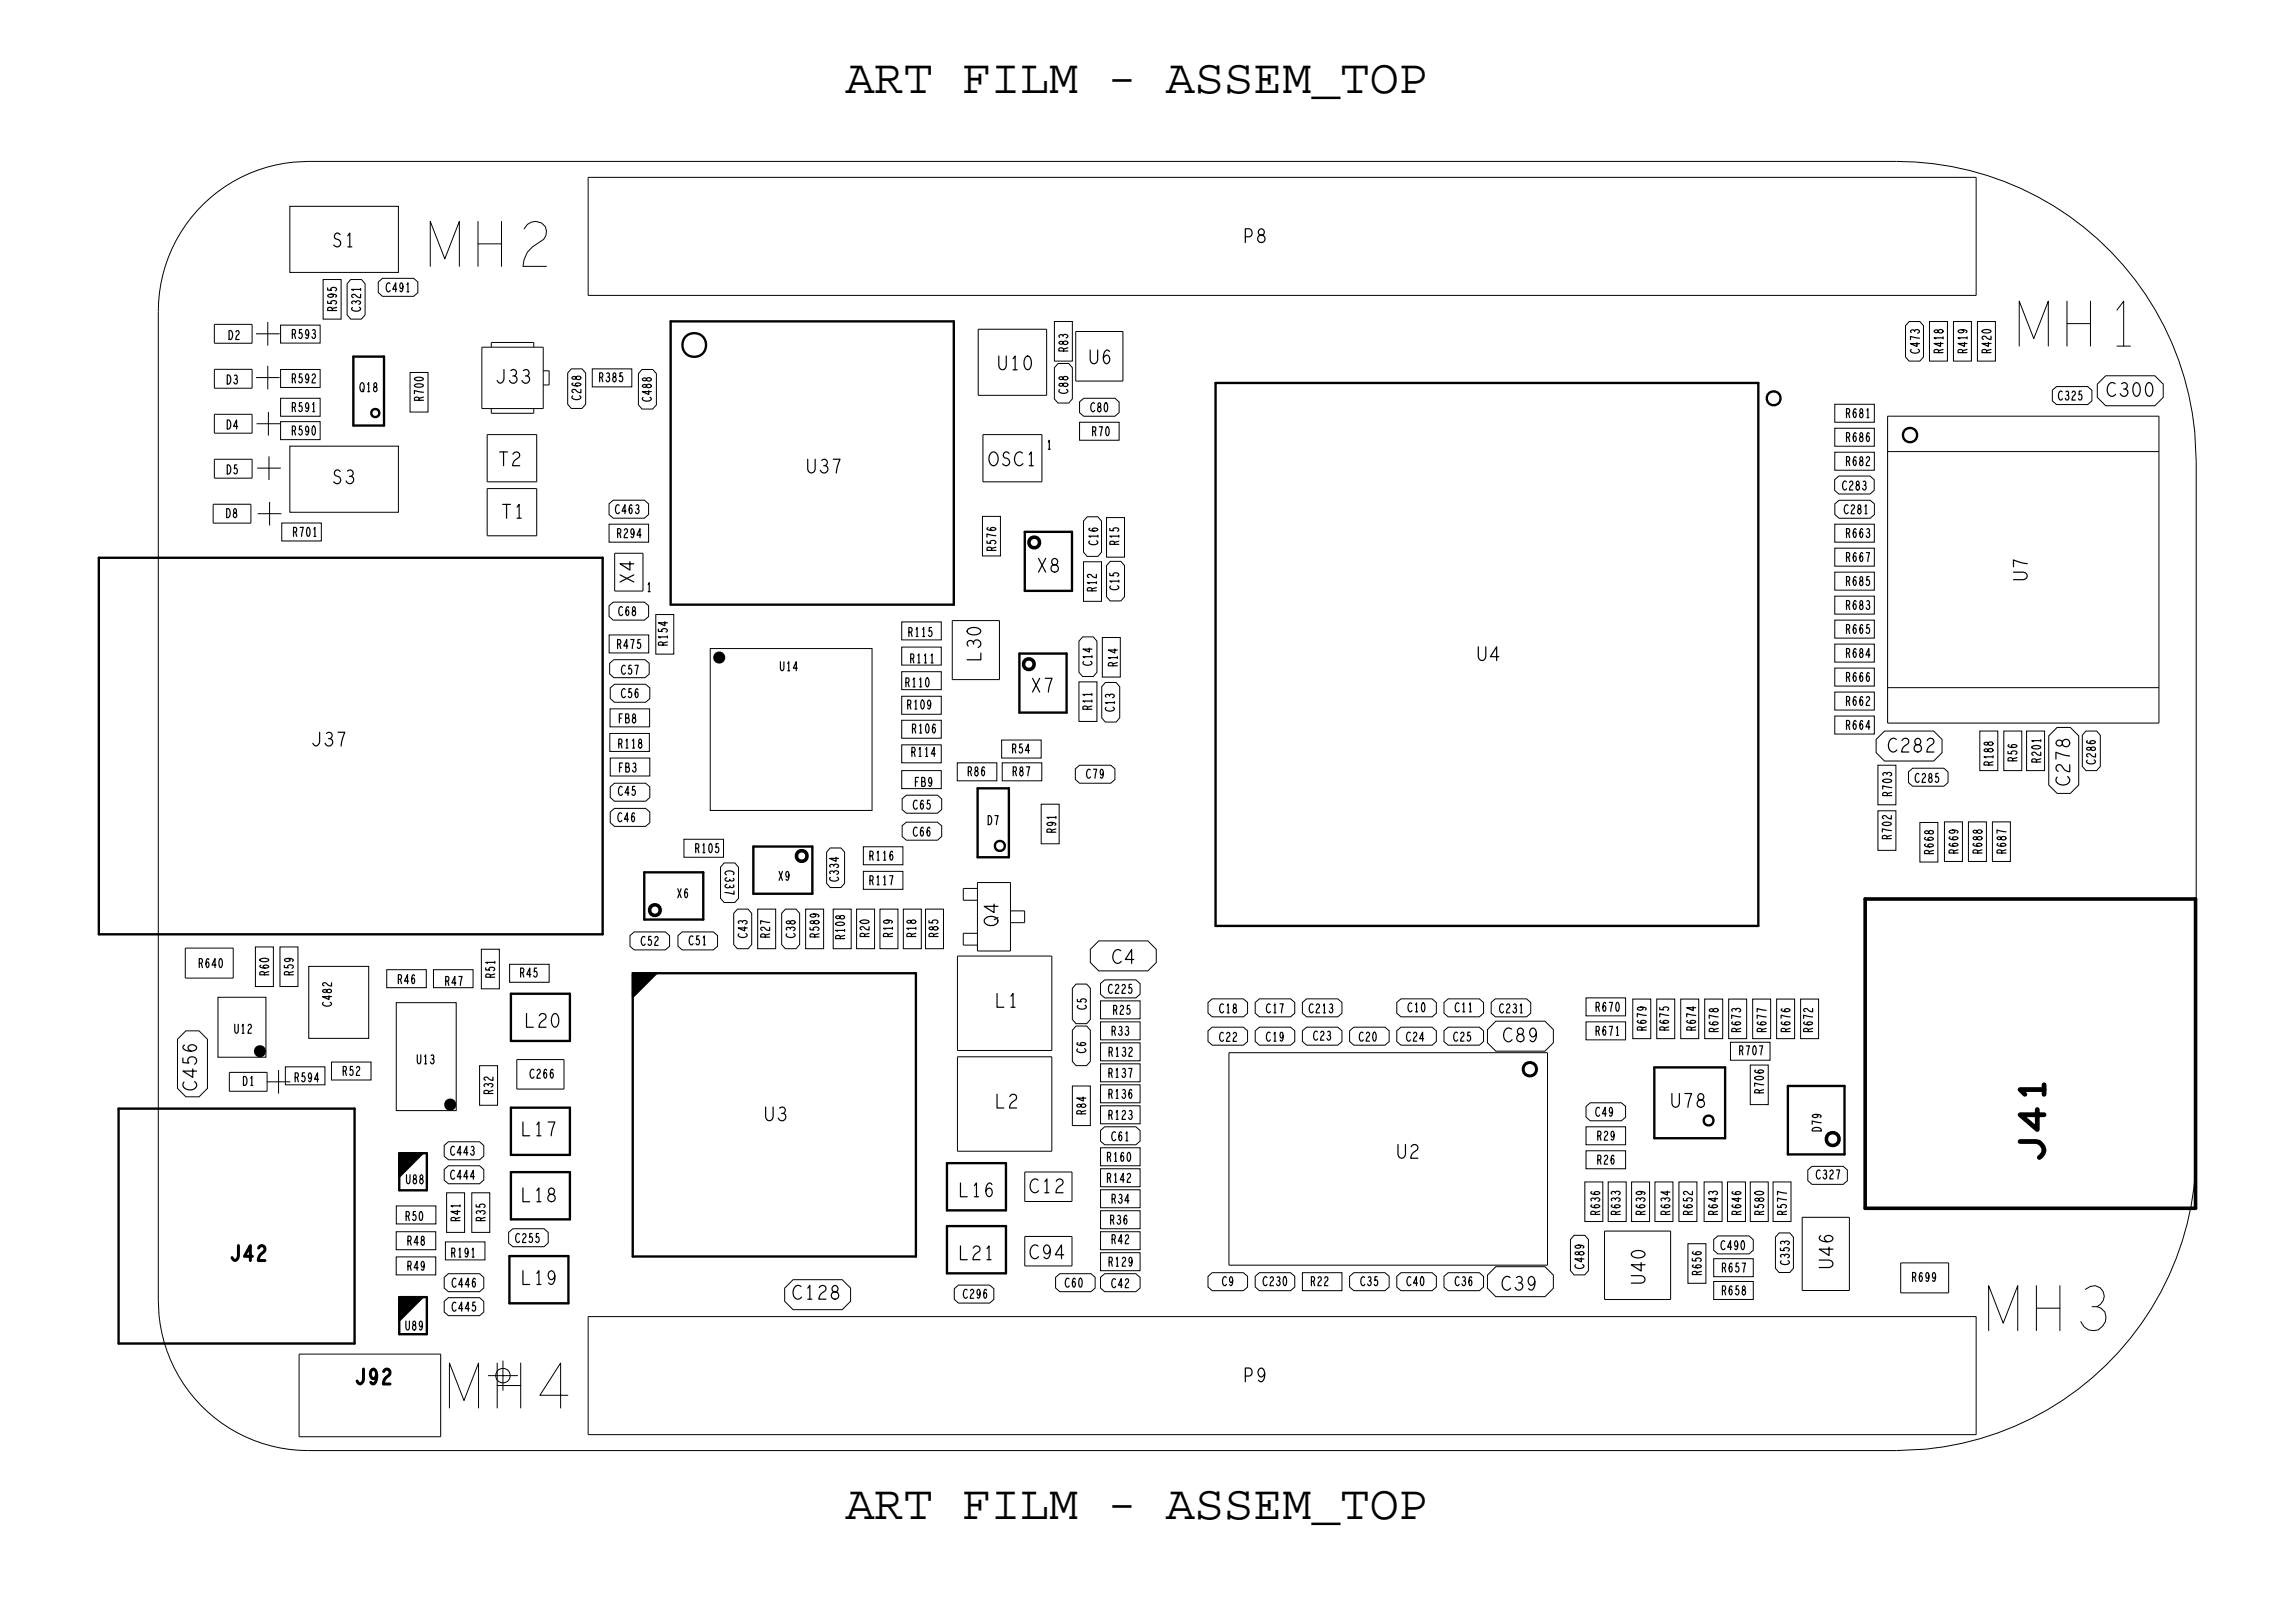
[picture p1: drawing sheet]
<svg xmlns="http://www.w3.org/2000/svg" width="298mm" height="210mm" viewBox="0 0 298 210" stroke-linecap="round" stroke-linejoin="round" font-family="sans-serif">
<defs><g id="words">
<g font-size="6.3">
<text x="109.9" y="12">ART FILM - ASSEM_TOP</text>
<text x="109.9" y="197.5">ART FILM - ASSEM_TOP</text>
</g>
<g font-size="5.8">
<text x="262.3" y="45">MH1</text>
<text x="258.3" y="173">MH3</text>
<text x="58.2" y="183">MH4</text>
</g>
<text font-size="1.8" x="64.4" y="49.8">J33</text>
<g font-size="1.2">
<text x="138.9" y="45.7" transform="rotate(-90 138.9 45.7)">R83</text>
<text x="46.8" y="50.9">Q18</text>
<text x="136.1" y="58.4">1</text>
<text x="145.5" y="70.9" transform="rotate(-90 145.5 70.9)">R15</text>
<text x="84.1" y="76.9">1</text>
<text x="142.6" y="76.9" transform="rotate(-90 142.6 76.9)">R12</text>
<text x="118.1" y="82.7">R115</text>
<text x="117.7" y="89.3">R110</text>
<text x="118.3" y="86.2">R111</text>
<text x="145.3" y="86.7" transform="rotate(-90 145.3 86.7)">R14</text>
<text x="142" y="92.3" transform="rotate(-90 142 92.3)">R11</text>
<text x="144.9" y="92.5" transform="rotate(-90 144.9 92.5)">C13</text>
<text x="80.4" y="97.2">R118</text>
<text x="80.5" y="100.4">FB3</text>
<text x="118.5" y="98.3">R114</text>
<text x="113" y="111.8">R116</text>
<text x="137.3" y="108.3" transform="rotate(-90 137.3 108.3)">R91</text>
<text x="113" y="115">R117</text>
<text x="116.1" y="121.8" transform="rotate(-90 116.1 121.8)">R19</text>
<text x="119.1" y="121.8" transform="rotate(-90 119.1 121.8)">R18</text>
<text x="64.3" y="127.1" transform="rotate(-90 64.3 127.1)">R51</text>
<text x="189.2" y="131.5">C11</text>
<text x="144.1" y="137.3">R132</text>
<text x="144.5" y="134.6">R33</text>
<text x="54.2" y="138.3">U13</text>
<text x="64.1" y="142.3" transform="rotate(-90 64.1 142.3)">R32</text>
<text x="144.1" y="142.8">R136</text>
<text x="144.1" y="140.1">R137</text>
<text x="144.1" y="145.5">R123</text>
<text x="59.8" y="158.8" transform="rotate(-90 59.8 158.8)">R41</text>
<text x="63.1" y="158.8" transform="rotate(-90 63.1 158.8)">R35</text>
<text x="144.3" y="159.1">R36</text>
<text x="144.5" y="156.4">R34</text>
<text x="210.7" y="158" transform="rotate(-90 210.7 158)">R633</text>
<text x="58.6" y="163.4">R191</text>
</g>
</g></defs>
<!-- layer: Board Outline -->
<path d="M20.6 40.5v128.6a19.5 19.5 0 0 0 19.4 19.5M20.6 40.4a19.5 19.5 0 0 1 19.5-19.4h206.5a39 39 0 0 1 39 39v89.6a39 39 0 0 1-39 39h-206.5" fill="none" stroke="#000" stroke-width=".13"/>
<!-- layer: Components -->
<g fill="none" stroke="#000" stroke-width=".46">
<circle cx="134.5" cy="70.5" r=".69"/>
<circle cx="133.8" cy="86.3" r=".69"/>
<circle cx="85.2" cy="118.3" r=".69"/>
<circle cx="104.3" cy="111.3" r=".69"/>
<circle cx="238.3" cy="148.1" r=".83"/>
</g>
<g fill="none" stroke="#000" stroke-width=".31">
<path d="M46 46.4h3.9v8.9h-3.9zM87.2 41.8h36.8v36.8h-36.8zM158.1 49.8h70.6v70.6h-70.6zM12.9 72.5h65.5v49h-65.5zM133.3 69.1h6.1v7.7h-6.1zM132.6 85h6.1v7.6h-6.1zM83.8 113.4h7.7v6.1h-7.7zM98 110h7.6v6.2h-7.6zM127.1 102.5h4.1v8.9h-4.1zM66.4 129.2h7.7v6.1h-7.7zM82.3 126.5h36.8v36.8h-36.8zM82.6 126.5l-.3 .3"/>
<path d="M82.9 126.5l-.6 .6M83.2 126.5l-.9 .9M83.5 126.5l-1.2 1.2M83.8 126.5l-1.5 1.5M84.1 126.5l-1.8 1.9M84.4 126.5l-2.1 2.2M84.7 126.5l-2.4 2.5M85 126.5l-2.7 2.8M85.4 126.5l-3.1 3.1M215.1 138.8h9.2v9.2h-9.2zM15.4 144.1h30.7v30.5h-30.7zM51.9 149.9h3.6v4.8h-3.6z"/>
<path d="M52.2 149.9l-.3 .3M52.5 149.9l-.6 .6M52.8 149.9l-.9 .9M53.1 149.9l-1.2 1.2M53.4 149.9l-1.5 1.5M53.7 149.9l-1.8 1.8M54.1 149.9l-2.2 2.1M54.4 149.9l-2.5 2.5M54.7 149.9l-2.8 2.8M55 149.9l-3.1 3.1M66.4 144h7.7v6.1h-7.7zM66.4 152.4h7.7v6.1h-7.7z"/>
<path d="M123.1 151.2h7.7v6.1h-7.7zM123.1 159.4h7.7v6.1h-7.7zM232.5 141.2h7.4v8.9h-7.4zM51.9 168.6h3.6v4.8h-3.6zM52.2 168.6l-.3 .3M52.5 168.6l-.6 .6M52.8 168.6l-.9 .9M53.1 168.6l-1.2 1.2M53.4 168.6l-1.5 1.5M53.7 168.6l-1.8 1.8M54.1 168.6l-2.2 2.2M54.4 168.6l-2.5 2.5"/>
<path d="M54.7 168.6l-2.8 2.8M55 168.6l-3.1 3.1M66.2 163.3h7.7v6.1h-7.7z"/>
<circle cx="48.8" cy="53.7" r=".53"/>
<circle cx="90.3" cy="44.9" r="1.55"/>
<circle cx="230.6" cy="51.8" r=".9"/>
<circle cx="248.4" cy="56.6" r=".93"/>
<circle cx="130" cy="110" r=".65"/>
<circle cx="222.2" cy="145.7" r=".64"/>
</g>
<g fill="none" stroke="#000" stroke-width=".13">
<path d="M37.7 26.8h14.1v8.6h-14.1zM42 36.3h2.4v5.2h-2.4zM45.6 36.3h1.4l.5 .6v4l-.5 .6h-1.4l-.5-.6v-4zM49.2 36.7l.5-.5h4.1l.5 .5v1.4l-.5 .4h-4.1l-.5-.5zM76.5 23.1h180.5v15.3h-180.5zM27.9 42.2h4.9v2.4h-4.9zM27.9 48h4.9v2.5h-4.9zM27.9 53.9h4.9v2.4h-4.9zM27.9 59.7h4.9v2.5h-4.9zM33.3 49.1h3.1M33.3 43.4h3.1M33.4 55.1h3"/>
<path d="M34.8 41.9v3M34.8 47.5v3.1M34.9 53.6v3M35 59.3v3.1M36.5 42.3h5.1v2.3h-5.1zM36.5 48h5.1v2.4h-5.1zM36.5 51.8h5.1v2.3h-5.1zM36.5 54.8h5.1v2.4h-5.1zM37.7 58h14.1v8.6h-14.1zM53.3 48.4h2.4v5.2h-2.4zM62.7 45.1h7.9v8h-7.9zM63.4 56.5h6.4v6.1h-6.4z"/>
<path d="M63.9 45.1v-.6h5.5v.6M63.9 53.1v.6h5.5v-.6M70.6 48.2h.8v1.8h-.8M74.3 48h1.4l.5 .5v4.1l-.5 .5h-1.4l-.5-.5v-4.1zM77 48h5.2v2.3h-5.2zM83.5 48h1.4l.5 .6v4l-.5 .6h-1.4l-.5-.6v-4zM127.2 42.8h8.9v8.6h-8.9zM127.8 56.5h7.7v6.1h-7.7zM137.1 41.8h2.4v5.1h-2.4zM137.6 47.3h1.4l.5 .5v4.1l-.5 .5h-1.4l-.5-.5v-4.1zM139.9 43.1h6.1v6.4h-6.1zM140.4 54.9h5.1v2.3h-5.1z"/>
<path d="M140.4 52.2l.5-.4h4.1l.5 .5v1.3l-.5 .5h-4.1l-.5-.5zM238.6 55.7h5.1v2.3h-5.1zM238.6 58.8h5.1v2.3h-5.1zM238.6 52.6h5.1v2.3h-5.1zM245.5 58.7h35.3M245.5 54.1h35.3v39.9h-35.3zM248.3 41.8h1.4l.4 .5v4.1l-.4 .5h-1.4l-.5-.5v-4.1zM250.9 41.8h2.4v5.1h-2.4zM254 41.8h2.4v5.1h-2.4zM257.2 41.8h2.3v5.1h-2.3zM266.9 50.7l.5-.4h4.1l.5 .4v1.4l-.5 .5h-4.1l-.5-.5zM272.7 49.9l1.1-1.1h6.4l1.1 1.1v1.8l-1.1 1h-6.4l-1.1-1z"/>
<path d="M27.7 65.5h4.9v2.5h-4.9zM33.4 60.9h3.1M33.5 66.8h3.1M35.1 65.2v3.1M36.6 68h5.2v2.3h-5.2zM63.4 63.5h6.4v6.2h-6.4zM79.2 68.1h5.1v2.4h-5.1zM79.2 78.8l.5-.5h4.1l.5 .4v1.4l-.5 .5h-4.1l-.5-.5zM79.2 65.5l.5-.5h4.1l.5 .5v1.4l-.5 .5h-4.1l-.5-.5zM79.9 71.9h3.7v4.9h-3.7zM85.3 79.9h2.3v5.1h-2.3zM127.8 67.1h2.3v5.2h-2.3z"/>
<path d="M140.9 73h2.3v5.2h-2.3zM141.4 67.2h1.4l.4 .5v4.1l-.4 .5h-1.4l-.5-.5v-4.1zM143.9 67.3h2.3v5.1h-2.3zM144.4 73h1.4l.4 .5v4.1l-.4 .5h-1.4l-.5-.5v-4.1zM238.6 62.3l.5-.4h4.1l.5 .5v1.3l-.5 .5h-4.1l-.5-.4zM238.6 74.4h5.1v2.3h-5.1zM238.6 77.5h5.1v2.3h-5.1zM238.6 71.3h5.1v2.3h-5.1zM238.6 68.1h5.1v2.4h-5.1zM238.6 65.5l.6-.5h4l.6 .5v1.4l-.6 .5h-4l-.6-.5zM79.2 82.5h5.2v2.4h-5.2zM79.3 86.2l.5-.4h4.1l.5 .4v1.4l-.5 .5h-4.1l-.5-.5z"/>
<path d="M79.3 95.3h5.1v2.4h-5.1zM79.3 92.1h5.2v2.4h-5.2zM79.4 98.5h5.1v2.4h-5.1zM79.4 89.4l.5-.4h4.1l.5 .4v1.4l-.5 .5h-4.1l-.5-.5zM92.4 84.3h21v21.1h-21zM117.3 80.8h5.1v2.4h-5.1zM117.3 96.8h5.1v2.4h-5.1zM117.3 84.1h5.1v2.4h-5.1zM117.3 87.3h5.1v2.4h-5.1zM117.3 90.5h5.1v2.3h-5.1zM117.3 93.6h5.1v2.4h-5.1zM123.8 80.7h6.2v7.6h-6.2z"/>
<path d="M124.5 99.2h5.1v2.3h-5.1zM130.3 96.2h5.1v2.3h-5.1zM130.3 99.2h5.2v2.3h-5.2zM139.8 100l.6-.5h4l.6 .4v1.4l-.6 .5h-4l-.6-.5zM140.3 88.6h2.3v5.2h-2.3zM140.8 82.8h1.4l.4 .5v4.1l-.4 .5h-1.4l-.5-.5v-4.1zM143.4 82.9h2.3v5.1h-2.3zM143.8 88.7h1.3l.5 .6v4l-.5 .6h-1.4l-.4-.6v-4zM238.6 83.7h5.1v2.4h-5.1zM238.6 86.8h5.1v2.4h-5.1zM238.6 80.6h5.1v2.4h-5.1zM238.6 93.1h5.1v2.3h-5.1z"/>
<path d="M238.6 90h5.1v2.3h-5.1zM244.2 99.5h2.4v5.1h-2.4zM245.1 95h6.4l1.1 1.1v1.7l-1.1 1.1h-6.4l-1.1-1.1v-1.7zM245.5 89.4h35.3M257.5 95h2.3v5.2h-2.3zM260.6 95h2.3v5.2h-2.3zM263.5 95h2.4v5.2h-2.4zM267.5 94.6h1.7l1.1 1.1v6.3l-1.1 1.1h-1.7l-1.1-1.1v-6.3zM271.3 95h1.4l.4 .6v4l-.5 .6h-1.3l-.5-.6v-4zM79.4 105.6l.5-.5h4.1l.5 .5v1.4l-.5 .4h-4.1l-.5-.5zM79.4 102.3l.5-.5h4.1l.5 .5v1.4l-.5 .5h-4.1l-.5-.5zM88.9 109.1h5.2v2.3h-5.2z"/>
<path d="M94.2 112.2h1.4l.4 .5v4.1l-.4 .5h-1.4l-.5-.5v-4.1zM95.9 118.2h1.4l.5 .5v4.1l-.5 .5h-1.4l-.5-.5v-4.1zM98.5 118.2h2.4v5.1h-2.4zM102.1 118.2h1.4l.5 .5v4.1l-.5 .5h-1.4l-.4-.5v-4.1zM104.8 118.2h2.3v5.1h-2.3zM108 110.2h1.4l.4 .6v4l-.5 .6h-1.3l-.5-.6v-4zM108.4 118.2h2.3v5.1h-2.3zM111.4 118.2h2.3v5.1h-2.3zM112.3 113.3h5.1v2.3h-5.1zM112.3 110.1h5.1v2.3h-5.1zM114.4 118.2h2.4v5.1h-2.4zM117.3 100.2h5.1v2.3h-5.1z"/>
<path d="M117.3 107.3l.6-.4h4l.6 .5v1.3l-.6 .5h-4l-.6-.4zM117.3 103.8l.6-.4h4l.6 .5v1.3l-.6 .5h-4l-.6-.5zM117.5 118.2h2.3v5.1h-2.3zM120.4 118.2h2.3v5.1h-2.3zM127.1 114.7h4.3v8.9h-4.3zM127.1 115.5h-1.8v1.5h1.8M131.4 118.4h1.8v1.5h-1.8M135.4 104.5h2.3v5.2h-2.3zM244.2 105.4h2.4v5.1h-2.4zM248.2 100.3l.5-.4h4.1l.5 .4v1.4l-.5 .5h-4.1l-.5-.5zM249.7 106.9h2.3v5.2h-2.3zM252.9 106.8h2.3v5.2h-2.3z"/>
<path d="M256 106.8h2.3v5.2h-2.3zM259.1 106.8h2.3v5.2h-2.3zM24.1 123.2h6.2v3.9h-6.2zM24.2 134h1.7l1.1 1.1v6.4l-1.1 1.1h-1.7l-1.1-1.1v-6.4zM28.3 129.6h6.3v7.8h-6.3zM29.8 139.4h4.9v2.5h-4.9zM33.2 123.1h2.4v5.1h-2.4zM36.2 139.1v3.1M36.4 123.1h2.3v5.1h-2.3zM37.1 138.7h5.2v2.3h-5.2zM40.2 125.6h7.7v9.4h-7.7zM43.1 138.1h5.1v2.3h-5.1z"/>
<path d="M50.3 126.1h5.1v2.3h-5.1zM51.5 130.3h7.8v14.1h-7.8zM56.4 126.1h5.1v2.3h-5.1zM62.4 138.5h2.3v5.2h-2.3zM62.6 123.4h2.3v5.1h-2.3zM66.3 125.4h5.1v2.3h-5.1zM67.2 137.7h6.1v3.9h-6.1zM81.9 121.6l.6-.5h4l.6 .5v1.4l-.6 .5h-4l-.6-.5zM88.2 121.6l.5-.5h4.1l.5 .5v1.4l-.5 .5h-4.1l-.5-.5zM124.5 124.3h12.3v12.3h-12.3zM124.5 137.4h12.3v12.3h-12.3zM127.1 121.3h-1.8v1.6h1.8"/>
<path d="M139.9 133.4h1.4l.5 .5v4.1l-.5 .5h-1.4l-.4-.5v-4.1zM139.9 127.9h1.4l.5 .6v4l-.5 .6h-1.4l-.4-.6v-4zM141.8 123.4l1.1-1.1h6.4l1.1 1.1v1.7l-1.1 1.1h-6.4l-1.1-1.1zM143.1 132.8h5.2v2.4h-5.2zM143.1 130.1h5.2v2.3h-5.2zM143.1 138.3h5.2v2.3h-5.2zM143.1 135.6h5.2v2.3h-5.2zM143.1 127.8l.6-.4h4l.6 .5v1.3l-.6 .5h-4l-.6-.4zM157.1 134l.5-.5h4.1l.5 .5v1.4l-.5 .5h-4.1l-.5-.5zM157.1 130.3l.5-.5h4.1l.5 .5v1.4l-.5 .5h-4.1l-.5-.5zM159.8 136.8h41.4v27.7h-41.4zM163.2 134l.6-.5h4l.6 .5v1.4l-.6 .5h-4l-.6-.5z"/>
<path d="M163.2 130.3l.6-.5h4l.6 .5v1.4l-.6 .5h-4l-.6-.5zM169.4 134l.5-.5h4.1l.5 .5v1.4l-.5 .5h-4.1l-.5-.5zM169.4 130.3l.5-.5h4.1l.5 .5v1.4l-.5 .5h-4.1l-.5-.5zM175.5 134l.6-.5h4l.6 .5v1.4l-.6 .5h-4l-.6-.5zM181.6 134l.6-.5h4l.6 .5v1.4l-.6 .5h-4l-.6-.5zM181.6 130.3l.6-.5h4l.6 .5v1.4l-.6 .5h-4l-.6-.5zM187.8 134l.5-.5h4.1l.5 .5v1.4l-.5 .5h-4.1l-.5-.5zM187.8 130.3l.5-.5h4.1l.5 .5v1.4l-.5 .5h-4.1l-.5-.5zM193.9 130.3l.6-.5h4l.6 .5v1.4l-.6 .5h-4l-.6-.5zM194 133.3l.5-.6h6.4l1.1 1.1v1.8l-1.1 1h-6.4l-1.1-1v-1.8zM206.3 132.8h5.1v2.4h-5.1zM206.3 129.7h5.1v2.4h-5.1z"/>
<path d="M212.3 129.9h2.4v5.1h-2.4zM215.5 129.9h2.3v5.1h-2.3zM218.6 129.9h2.3v5.1h-2.3zM221.7 129.9h2.3v5.1h-2.3zM224.8 129.9h2.3v5.1h-2.3zM225 135.5h5.2v2.3h-5.2zM227.6 138.4h2.3v5.2h-2.3zM227.9 129.9h2.4v5.1h-2.4zM231 129.9h2.4v5.1h-2.4zM234.2 129.9h2.3v5.1h-2.3zM34.7 140.6h3.1M51.5 156.8h5.2v2.3h-5.2z"/>
<path d="M57.8 152l.5-.5h4.1l.5 .5v1.4l-.5 .5h-4.1l-.5-.5zM57.8 148.9l.5-.5h4.1l.5 .5v1.4l-.5 .5h-4.1l-.5-.5zM58.1 155.1h2.3v5.1h-2.3zM61.4 155.1h2.3v5.1h-2.3zM133.3 152.4h6.1v3.8h-6.1zM139.5 141.2h2.3v5.1h-2.3zM143.1 157.4h5.2v2.3h-5.2zM143.1 154.7h5.2v2.3h-5.2zM143.1 149.2h5.2v2.3h-5.2zM143.1 151.9h5.2v2.4h-5.2zM143.1 141h5.2v2.4h-5.2zM143.1 143.7h5.2v2.4h-5.2z"/>
<path d="M143.1 146.9l.6-.4h4l.6 .5v1.3l-.6 .5h-4l-.6-.5zM206.1 153.6h2.3v5.2h-2.3zM206.3 146.5h5.1v2.3h-5.1zM206.3 149.6h5.1v2.3h-5.1zM206.3 143.8l.5-.4h4.1l.5 .4v1.4l-.5 .5h-4.1l-.5-.5zM209.1 153.6h2.4v5.2h-2.4zM212.2 153.6h2.3v5.2h-2.3zM215.2 153.6h2.4v5.2h-2.4zM218.3 153.6h2.4v5.2h-2.4zM221.6 153.6h2.3v5.2h-2.3zM224.6 153.6h2.4v5.2h-2.4zM227.6 153.6h2.3v5.2h-2.3z"/>
<path d="M230.6 153.6h2.3v5.2h-2.3zM234.4 158.2h6.1v9.6h-6.1zM235.1 152.1l.5-.5h4.1l.5 .5v1.4l-.5 .5h-4.1l-.5-.5zM38.9 176h18.4v10.8h-18.4zM51.5 163.4h5.2v2.3h-5.2zM51.5 160.1h5.2v2.4h-5.2zM57.8 166l.5-.4h4.1l.5 .5v1.3l-.5 .5h-4.1l-.5-.5zM57.8 169.2l.5-.5h4.1l.5 .5v1.4l-.5 .4h-4.1l-.5-.4zM57.9 161.4h5.2v2.4h-5.2zM66.1 160.2l.6-.5h4l.6 .5v1.4l-.6 .5h-4l-.6-.5zM76.5 171.2h180.5v15.3h-180.5zM102.6 166.9l.5-.5h6.4l1.1 1v1.8l-1.1 1h-6.4l-1.1-1v-1.8z"/>
<path d="M124.1 167.5l.5-.4h4.1l.5 .4v1.4l-.5 .5h-4.1l-.5-.5zM133.3 160.7h6.1v3.9h-6.1zM137.3 166.1l.5-.5h4.1l.5 .4v1.4l-.5 .5h-4.1l-.5-.5zM143.1 160.1h5.2v2.4h-5.2zM143.1 162.8h5.2v2.4h-5.2zM143.1 166l.6-.4h4l.6 .5v1.3l-.6 .5h-4l-.6-.5zM157.1 165.9l.5-.5h4.1l.5 .5v1.4l-.5 .5h-4.1l-.5-.5zM163.2 165.9l.6-.5h4l.6 .5v1.4l-.6 .5h-4l-.6-.5zM169.4 165.4h5.1v2.4h-5.1zM175.5 165.9l.6-.5h4l.6 .5v1.4l-.6 .5h-4l-.6-.5zM181.6 165.9l.6-.5h4l.6 .5v1.4l-.6 .5h-4l-.6-.5zM187.8 165.9l.5-.5h4.1l.5 .5v1.4l-.5 .5h-4.1l-.5-.5z"/>
<path d="M193.4 165.8l1.1-1.1h6.4l1.1 1.1v1.7l-1.1 1.1h-6.4l-1.1-1.1zM204.7 160.6h1.4l.5 .5v4.1l-.5 .5h-1.4l-.5-.5v-4.1zM208.7 160h8.6v8.9h-8.6zM219.5 161.7h2.3v5.1h-2.3zM222.9 166.6h5.1v2.3h-5.1zM222.9 163.6h5.1v2.4h-5.1zM222.9 161.1l.5-.4h4.1l.5 .4v1.4l-.5 .5h-4.1l-.5-.5zM231.4 160.3h1.3l.5 .5v4.1l-.4 .5h-1.4l-.5-.5v-4.1zM247.2 164.2h6.2v3.9h-6.2z"/>
</g>
<circle cx="198.9" cy="139" r=".87" fill="none" stroke="#000" stroke-width=".39"/>
<g fill="none" stroke="#000" stroke-width=".78" stroke-linecap="butt">
<circle cx="93.5" cy="85.5" r=".39"/>
<circle cx="33.8" cy="136.7" r=".39"/>
<circle cx="58.5" cy="143.6" r=".39"/>
</g>
<path d="M242.6 116.9h42.9v40.2h-42.9z" fill="none" stroke="#000" stroke-width=".47"/>
<!-- layer: Text -->
<g fill="none" stroke="#000" stroke-width=".16">
<path d="M42.6 37.4v.3h.5l-.1-.1a.37 .37 0 0 1 .4-.2 .37 .37 0 0 1 .4 .3l-.2 .1M42.6 39.1v.3l.5 .1-.1-.1a.37 .37 0 0 1 .4-.3 .37 .37 0 0 1 .4 .3l-.2 .1M43.1 38.2l.3 .2a.45 .45 0 0 1-.8 0 .87 .87 0 0 1 1.2 .1l-.2 .1M43.8 40l-.6 .1M44.2 30.5a.41 .41 0 0 0-.6-.1 .41 .41 0 0 0 .1 .7 .51 .51 0 0 1 .6 .7 .51 .51 0 0 1-.9 .1M45.2 30.7l.3-.4v1.8M45.2 32.1h.6M46.3 39.3a.25 .25 0 0 0-.4-.2 .25 .25 0 0 0-.1 .4M46.3 39.4a.3 .3 0 0 1 .3-.3 .3 .3 0 0 1 .3 .3l-.2 .2M46.7 39.9l.2 .2a.67 .67 0 0 1-1.2 0l.1-.1M46.9 37.6h-1.2l.3 .1M46.9 38.3v.4a1.03 1.03 0 0 1-.8-.4h-.1a.21 .21 0 0 0-.3 .2l.2 .2"/>
<path d="M46.9 37.5v.2M50.7 36.9l-.1-.1a.67 .67 0 0 0 0 1.1l.1-.1M51.6 37.6h-.5l.4-.8v1.1M52.4 37.2l-.2 .3a.45 .45 0 0 1 0-.7 .87 .87 0 0 1 0 1.1l-.2-.1M52.9 37l.2-.2v1.1M52.9 37.9h.3M161.9 30.8h.6a.56 .56 0 0 0 .3-.5 .56 .56 0 0 0-.3-.6h-.6v1.8M163.7 29.9a.41 .41 0 0 0 0 .5 .41 .41 0 0 0 .4 .2 .48 .48 0 0 1 .3 .7 .48 .48 0 0 1-.8 0 .48 .48 0 0 1 .3-.7 .4 .4 0 0 0 .5-.5 .4 .4 0 0 0-.7-.2zM29.6 48.7a.59 .59 0 0 1 .4 1l-.2 .2h-.2zM29.6 54.6a.59 .59 0 0 1 .4 .9l-.2 .3h-.2zM29.8 43a.59 .59 0 0 1 .4 .9l-.2 .2h-.2zM30.5 48.8a.25 .25 0 0 1 .4 .1 .25 .25 0 0 1-.2 .4"/>
<path d="M30.6 49.3a.3 .3 0 0 1 .3 .3 .3 .3 0 0 1-.3 .3l-.2-.2M30.7 43.2l.1-.2a.27 .27 0 0 1 .3 .1 .27 .27 0 0 1-.1 .3 .81 .81 0 0 0-.3 .7h.4M30.9 55.4h-.5l.4-.8v1.2M38 43.4h.3l.1-.1v-.3l-.1-.2h-.3v1.2M38 49.2h.3l.1-.1v-.4l-.1-.1h-.3v1.2M38 52.9h.3l.1-.1v-.3l-.1-.2h-.3v1.2M38 56h.3l.1-.2v-.3l-.1-.1h-.3v1.2M38.3 43.4l.1 .6M38.3 49.2l.1 .6M38.3 52.9l.1 .6M38.3 56l.1 .6M39.2 42.8h-.2l-.1 .5h.1a.37 .37 0 0 1 .3 .3 .37 .37 0 0 1-.3 .4l-.1-.2"/>
<path d="M39.2 48.6h-.2l-.1 .5 .1-.1a.37 .37 0 0 1 .3 .4 .37 .37 0 0 1-.3 .4l-.1-.2M39.2 52.3h-.2l-.1 .6 .1-.1a.37 .37 0 0 1 .3 .3 .37 .37 0 0 1-.3 .4l-.1-.2M39.2 55.4h-.2l-.1 .5 .1-.1a.37 .37 0 0 1 .3 .4 .37 .37 0 0 1-.3 .3l-.1-.1M40.1 43.3l-.2 .3a.45 .45 0 0 1 0-.8 .87 .87 0 0 1 0 1.2l-.1-.1M40.1 49.1l-.2 .3a.45 .45 0 0 1 0-.8 .87 .87 0 0 1 0 1.2l-.1-.2M40.1 52.8l-.2 .3a.45 .45 0 0 1 0-.8 .87 .87 0 0 1 0 1.2l-.1-.1M40.1 55.8l-.2 .3a.45 .45 0 0 1 0-.7 .87 .87 0 0 1 0 1.2l-.1-.2M40.6 48.8l.1-.2a.27 .27 0 0 1 .3 .2 .27 .27 0 0 1 0 .3 .81 .81 0 0 0-.4 .7h.4M40.6 42.9a.25 .25 0 0 1 .4 .1 .25 .25 0 0 1-.1 .4M40.7 52.6l.1-.3v1.2M40.7 53.5h.2M40.7 55.4h.1a.86 .86 0 0 1 0 1.2 .91 .91 0 0 1-.1-1.2z"/>
<path d="M40.8 43.4a.3 .3 0 0 1 .2 .3 .3 .3 0 0 1-.3 .3l-.1-.2M43.2 40.4v-.3l-.1-.1h-.4l-.1 .1v.3h1.2M47 49.8a.59 .59 0 0 1 .3 .9l-.1 .2a.59 .59 0 0 1-.3-.9zM47.8 50l.1-.3v1.2M48.7 49.8l-.1 .2 .1 .3a.32 .32 0 0 1 .3 .3 .32 .32 0 0 1-.3 .3 .35 .35 0 0 1-.1-.4 .35 .35 0 0 1 .3-.2l.1-.4-.2-.2zM53.9 49.2a.96 .96 0 0 1 1.2 .1 .86 .86 0 0 1-1.2 0zM53.9 50a.96 .96 0 0 1 1.2 .1 .86 .86 0 0 1-1.2 0zM54.5 52v-.2l-.2-.2h-.3l-.1 .2v.2h1.2M55.1 51l-1.2-.2v.4M55.1 51.6l-.6 .2M65 58.7h1M65.5 58.7v1.8"/>
<path d="M65.5 48v1.2a.46 .46 0 0 1-.3 .6 .46 .46 0 0 1-.5-.3M66.4 48.2a.43 .43 0 0 1 .7 0 .43 .43 0 0 1-.2 .7M66.7 59a.45 .45 0 0 1 .6-.2 .45 .45 0 0 1 .2 .7 1.2 1.2 0 0 0-.8 1h.9M68.1 48.2a.43 .43 0 0 1 .6 0 .43 .43 0 0 1-.2 .7M74.4 49a.29 .29 0 0 0 .3 .3 .29 .29 0 0 0 .3-.3 .29 .29 0 0 1 .4-.1 .29 .29 0 0 1 .1 .4l-.3 .1a.31 .31 0 0 1-.3-.4l-.3-.1zM74.5 49.8l-.1 .1a.84 .84 0 0 0 1.1 .1 .47 .47 0 0 0-.7 0l.3 .2M75.4 51.4l.1 .2a.67 .67 0 0 1-1.1 0l.1-.1M75.5 50.6v.5a1.03 1.03 0 0 1-.8-.5h-.1a.21 .21 0 0 0-.2 .3l.2 .1M78 49.1h.2l.2-.2v-.3l-.2-.1h-.2v1.1M78.2 49.1l.2 .5M78.9 48.6a.25 .25 0 0 1 .4 .1 .25 .25 0 0 1-.2 .3M79 49a.3 .3 0 0 1 .3 .3 .3 .3 0 0 1-.3 .3l-.2-.2"/>
<path d="M79.8 48.5l-.1 .2 .1 .3a.32 .32 0 0 1 .3 .3 .32 .32 0 0 1-.3 .3 .35 .35 0 0 1-.1-.4 .35 .35 0 0 1 .3-.2l.1-.4-.2-.1zM80.9 48.5h-.3v.5l.1-.1a.37 .37 0 0 1 .3 .4 .37 .37 0 0 1-.3 .3l-.2-.1M83.6 49.2a.29 .29 0 0 0 .3 .3 .29 .29 0 0 0 .2-.3 .29 .29 0 0 1 .4-.1 .29 .29 0 0 1 .1 .4h-.2a.31 .31 0 0 1-.4-.3l-.2-.1zM83.6 50.1a.29 .29 0 0 0 .3 .3 .29 .29 0 0 0 .2-.4 .29 .29 0 0 1 .4-.1 .29 .29 0 0 1 .1 .4l-.2 .1a.31 .31 0 0 1-.4-.3l-.2-.1zM84.4 50.8v.5l-.9-.4h1.2M84.5 51.6l.2 .2a.67 .67 0 0 1-1.2 0l.1-.1M105 59.7v1.3a.49 .49 0 0 0 .7 .4l.3-.4v-1.3M106.9 59.8a.43 .43 0 0 1 .6 .1 .43 .43 0 0 1-.2 .6M108.4 59.7h.8l-.3 1.1-.1 .7M128.9 58.9a.53 .53 0 0 1 .5-.1 .53 .53 0 0 1 .4 .5v.2a.77 .77 0 0 1-.8 1 1.12 1.12 0 0 1-.1-1.6zM129.9 46.3v1.3a.49 .49 0 0 0 .7 .4l.3-.4v-1.3M131.2 59a.41 .41 0 0 0-.6-.1 .41 .41 0 0 0 .1 .6 .51 .51 0 0 1 .6 .7 .51 .51 0 0 1-.9 .1"/>
<path d="M131.7 46.6l.3-.3v1.8M131.7 48.1h.6M133 58.9a.62 .62 0 0 0-.7-.1 .62 .62 0 0 0-.4 .7 .7 .7 0 0 0 .2 .8 .7 .7 0 0 0 .8 .1l.1-.1M133.5 46.3a.63 .63 0 0 1 .6 .9v.2a.54 .54 0 0 1-.6 .6 1.29 1.29 0 0 1 0-1.7zM133.8 59.1l.3-.4v1.8M136.3 57.5l.2-.3v1.2M137.7 44.5a.29 .29 0 0 0 .4 .3 .29 .29 0 0 0 .2-.4 .29 .29 0 0 1 .4-.1 .29 .29 0 0 1 .1 .4l-.2 .1a.31 .31 0 0 1-.4-.4h-.2zM137.7 49.1a.29 .29 0 0 0 .4 .3 .29 .29 0 0 0 .2-.4 .29 .29 0 0 1 .4-.1 .29 .29 0 0 1 .1 .4l-.2 .1a.31 .31 0 0 1-.4-.4h-.2zM137.7 49.9a.29 .29 0 0 0 .4 .3 .29 .29 0 0 0 .2-.3 .29 .29 0 0 1 .4-.1 .29 .29 0 0 1 .1 .4h-.2a.31 .31 0 0 1-.4-.3l-.2-.1zM138.2 43.6a.25 .25 0 0 0-.3-.1 .25 .25 0 0 0-.1 .4M138.3 45.6v-.2l-.2-.2h-.3l-.1 .2v.2h1.2M138.7 50.6l.2 .2a.67 .67 0 0 1-1.2 0l.1-.2"/>
<path d="M141.8 45.5v1.3a.49 .49 0 0 0 .7 .4l.2-.4v-1.3M142.1 56.1h.3l.1-.2v-.3l-.1-.1h-.3v1.1M142.3 52.5l-.1-.1a.67 .67 0 0 0 0 1.1l.2-.1M142.4 56.1l.1 .5M142.9 52.4l-.1 .2v.3a.32 .32 0 0 1 .4 .3 .32 .32 0 0 1-.3 .3 .35 .35 0 0 1-.2-.4 .35 .35 0 0 1 .4-.2v-.4l-.1-.1zM142.9 55.5h.5l-.3 1.1M143.7 52.4h.1a.86 .86 0 0 1 0 1.1 .91 .91 0 0 1-.1-1.1zM143.9 55.5h.1a.86 .86 0 0 1 0 1.1 .91 .91 0 0 1-.1-1.1zM144.3 45.7l-.3-.2a1.14 1.14 0 0 0-.3 1.7 .53 .53 0 0 0 .6-.2 .53 .53 0 0 0-.1-.7l-.1-.1a.46 .46 0 0 0-.6 .3M240.1 56.8h.3l.1-.1v-.3l-.1-.2h-.3v1.2M240.1 53.7h.3l.1-.1v-.3l-.1-.2h-.3v1.2M240.1 60h.3l.1-.2v-.3l-.1-.1h-.3v1.1"/>
<path d="M240.4 56.8l.1 .6M240.4 53.7l.1 .6M240.4 60l.1 .5M241.4 56.4l-.2-.2a.84 .84 0 0 0 0 1.2 .47 .47 0 0 0 0-.7l-.2 .2M241.4 53.3l-.2-.2a.84 .84 0 0 0 0 1.2 .47 .47 0 0 0 0-.7l-.2 .2M241.4 59.5l-.2-.1a.84 .84 0 0 0 0 1.1 .47 .47 0 0 0 0-.7l-.2 .2M242 56.3l-.1 .2v.2a.32 .32 0 0 1 .4 .3 .32 .32 0 0 1-.3 .4 .35 .35 0 0 1-.2-.4 .35 .35 0 0 1 .4-.3v-.3l-.2-.2zM242 53.2l-.1 .2v.2a.32 .32 0 0 1 .4 .3 .32 .32 0 0 1-.3 .4 .35 .35 0 0 1-.2-.4 .35 .35 0 0 1 .4-.3v-.3l-.2-.2zM242 59.4l-.1 .2v.3a.32 .32 0 0 1 .4 .3 .32 .32 0 0 1-.3 .3 .35 .35 0 0 1-.2-.4 .35 .35 0 0 1 .4-.2v-.4l-.2-.1zM242.7 59.6l.1-.2a.27 .27 0 0 1 .3 .1 .27 .27 0 0 1 0 .3 .81 .81 0 0 0-.4 .7h.4M242.8 53.4l.1-.3v1.2M242.8 54.3h.2"/>
<path d="M243.1 56.4l-.1-.2a.84 .84 0 0 0-.1 1.2 .47 .47 0 0 0 0-.7l-.2 .2M249 43a.25 .25 0 0 0-.4-.1 .25 .25 0 0 0-.1 .3M249 43.1a.3 .3 0 0 1 .3-.3 .3 .3 0 0 1 .3 .4l-.2 .1M249.3 44.5v.6l-.9-.4h1.2M249.4 45.4l.2 .2a.67 .67 0 0 1-1.2 0l.1-.2M249.6 44l-1.2-.3v.4M251.6 43a.29 .29 0 0 0 .3 .3 .29 .29 0 0 0 .2-.4 .29 .29 0 0 1 .4-.1 .29 .29 0 0 1 .1 .4l-.2 .1a.31 .31 0 0 1-.4-.4h-.2zM252.1 45.8v-.2l-.1-.2h-.4l-.1 .2v.2h1.2M252.4 44.5v.5l-.9-.3h1.2M252.7 43.9h-1.2l.2 .1M252.7 43.8v.2M252.7 45.4l-.6 .2"/>
<path d="M255.1 42.9l.3 .2a.45 .45 0 0 1-.8 0 .87 .87 0 0 1 1.2 0l-.1 .1M255.2 45.8v-.2l-.1-.2h-.3l-.2 .2v.2h1.2M255.5 44.5v.5l-.9-.3h1.2M255.8 43.9h-1.2l.3 .1M255.8 43.8v.2M255.8 45.4l-.6 .2M257.8 43a.96 .96 0 0 1 1.1 .1 .86 .86 0 0 1-1.2 0zM258.4 45.8v-.2l-.2-.2h-.3l-.2 .2v.2h1.2M258.6 44.5v.5l-.9-.3h1.2M258.9 43.7v.4a1.03 1.03 0 0 1-.8-.4h-.1a.21 .21 0 0 0-.2 .3l.1 .1M258.9 45.4l-.5 .2M268.2 50.9l-.2-.1a.67 .67 0 0 0 0 1.2l.2-.2"/>
<path d="M268.7 50.9a.25 .25 0 0 1 .3 .1 .25 .25 0 0 1-.1 .4M268.8 51.4a.3 .3 0 0 1 .2 .3 .3 .3 0 0 1-.3 .3l-.1-.2M269.5 51l.1-.1a.27 .27 0 0 1 .3 .1 .27 .27 0 0 1-.1 .3 .81 .81 0 0 0-.4 .7h.5M270.7 50.8h-.3v.5h.1a.37 .37 0 0 1 .2 .3 .37 .37 0 0 1-.3 .4l-.1-.2M275.1 49.9a.62 .62 0 0 0-.7-.1 .62 .62 0 0 0-.4 .6 .7 .7 0 0 0 .2 .9 .7 .7 0 0 0 .8 .1l.1-.1M275.9 49.9a.43 .43 0 0 1 .7 0 .43 .43 0 0 1-.2 .7M276.2 50.6a.5 .5 0 0 1 .5 .4 .5 .5 0 0 1-.4 .6 .5 .5 0 0 1-.6-.4M277.7 49.8a.63 .63 0 0 1 .6 .8v.3a.54 .54 0 0 1-.6 .6 1.29 1.29 0 0 1 0-1.7zM279.3 49.8a.63 .63 0 0 1 .7 .8l-.1 .3a.54 .54 0 0 1-.6 .6 1.29 1.29 0 0 1 0-1.7zM29.5 66.1a.59 .59 0 0 1 .4 .9l-.2 .3h-.2zM29.6 60.4a.59 .59 0 0 1 .4 1l-.2 .2h-.2zM30.5 66.2l-.1 .2v.2a.32 .32 0 0 1 .4 .3 .32 .32 0 0 1-.3 .4 .35 .35 0 0 1-.2-.4 .35 .35 0 0 1 .4-.3v-.3l-.1-.2z"/>
<path d="M30.8 60.4h-.3v.5h.1a.37 .37 0 0 1 .3 .3 .37 .37 0 0 1-.4 .4l-.1-.2M38.2 69.2h.2l.2-.2v-.3l-.2-.1h-.2v1.1M38.4 69.2l.2 .5M39 68.6h.4l-.2 1.1M40 68.6h.1a.86 .86 0 0 1 0 1.1 .91 .91 0 0 1-.1-1.1zM40.8 68.8l.2-.2v1.1M40.8 69.7h.3M44.2 61.3a.41 .41 0 0 0-.6-.1 .41 .41 0 0 0 .1 .7 .51 .51 0 0 1 .6 .7 .51 .51 0 0 1-.9 0M45.2 61.2a.43 .43 0 0 1 .7 .1 .43 .43 0 0 1-.3 .6M45.4 61.9a.5 .5 0 0 1 .6 .5 .5 .5 0 0 1-.4 .5 .5 .5 0 0 1-.6-.4M65.4 65.6h1M65.9 65.6v1.8"/>
<path d="M67.2 65.9l.3-.3v1.8M67.2 67.4h.6M80.3 69.3h.3l.1-.1v-.3l-.1-.2h-.3v1.2M80.5 65.7l-.1-.1a.67 .67 0 0 0 0 1.2l.2-.2M80.6 69.3l.1 .6M80.6 74.7l1.8 1M81 79l-.2-.1a.67 .67 0 0 0 0 1.1l.2-.1M81.2 68.9l.1-.2a.27 .27 0 0 1 .3 .2 .27 .27 0 0 1 0 .3 .81 .81 0 0 0-.4 .7h.4M81.4 66.4h-.5l.4-.8v1.2M81.8 79l-.2-.1a.84 .84 0 0 0 0 1.1 .47 .47 0 0 0 0-.7l-.2 .2M81.9 73v1.1l-1.3-.8h1.8M82.2 65.7l-.1-.1a.84 .84 0 0 0-.1 1.2 .47 .47 0 0 0 0-.8l-.2 .3"/>
<path d="M82.4 78.9l-.2 .2 .1 .3a.32 .32 0 0 1 .4 .3 .32 .32 0 0 1-.3 .3 .35 .35 0 0 1-.2-.4 .35 .35 0 0 1 .4-.2v-.4l-.2-.1zM82.4 74.7l-1.8 1M82.4 69.2l-.2 .3a.45 .45 0 0 1 0-.8 .87 .87 0 0 1 0 1.2l-.1-.1M82.7 65.7a.25 .25 0 0 1 .4 .1 .25 .25 0 0 1-.2 .4M82.8 66.2a.3 .3 0 0 1 .3 .3 .3 .3 0 0 1-.3 .3l-.2-.3M83.4 69.6h-.6l.4-.9v1.2M84.3 76l.1-.3v1.2M107.1 60.5a.5 .5 0 0 1 .6 .5 .5 .5 0 0 1-.5 .5 .5 .5 0 0 1-.5-.4M128.3 70.3v.3h.6l-.1-.1a.37 .37 0 0 1 .3-.3 .37 .37 0 0 1 .4 .4l-.2 .1M128.5 68.6l-.2 .1a.84 .84 0 0 0 1.2 .1 .47 .47 0 0 0-.7-.1l.2 .3M129 71.5v-.2l-.2-.2h-.3l-.2 .2v.2h1.2M129.5 69.6l-1.2-.2v.4"/>
<path d="M129.5 71.1l-.5 .2M133.8 60.5h.6M135.1 72.6l.9 1.8M136 72.6l-.9 1.8M136.8 72.8a.41 .41 0 0 0 0 .5 .41 .41 0 0 0 .5 .1 .48 .48 0 0 1 .3 .8 .48 .48 0 0 1-.8 0 .48 .48 0 0 1 .2-.8 .4 .4 0 0 0 .5-.5 .4 .4 0 0 0-.7-.1zM141.7 68.7l-.1 .1a.84 .84 0 0 0 1.2 0 .47 .47 0 0 0-.8 0l.3 .2M142 76.8v-.3l-.1-.1h-.4l-.1 .1v.3h1.2M142.6 74.7v.4a1.03 1.03 0 0 1-.8-.4h-.1a.21 .21 0 0 0-.3 .2l.2 .2M142.6 75.7h-1.2l.2 .2M142.6 70.3l.2 .2a.67 .67 0 0 1-1.2 0l.1-.2M142.8 69.7h-1.2l.2 .1M142.8 69.6v.2"/>
<path d="M144.3 74.5v.3h.5a.37 .37 0 0 1 .3-.3 .37 .37 0 0 1 .4 .3l-.2 .1M144.3 68.7v.3h.5v-.1a.37 .37 0 0 1 .3-.3 .37 .37 0 0 1 .4 .3l-.2 .2M144.9 70.8v-.3l-.1-.1h-.3l-.2 .1v.3h1.2M145.3 76.1l.2 .2a.67 .67 0 0 1-1.2 0l.1-.1M145.5 75.5h-1.2l.3 .2M145.5 69.7h-1.2l.3 .1M145.5 75.4v.3M240.1 62.6l-.1-.1a.67 .67 0 0 0-.1 1.2l.2-.2M240.1 75.6h.3l.1-.2v-.3l-.1-.2h-.3v1.2M240.1 72.4h.3l.1-.1v-.3l-.1-.2h-.3v1.2M240.1 69.3h.3l.1-.1v-.4l-.1-.1h-.3v1.2M240.1 78.7h.3l.1-.2v-.3l-.1-.1h-.3v1.1"/>
<path d="M240.3 65.7l-.1-.1a.67 .67 0 0 0 0 1.2l.1-.2M240.4 75.6l.1 .5M240.4 72.4l.1 .6M240.4 69.3l.1 .6M240.4 78.7l.1 .5M240.5 62.7l.2-.1a.27 .27 0 0 1 .2 .1 .27 .27 0 0 1 0 .3 .81 .81 0 0 0-.4 .7h.4M240.7 65.8l.2-.2a.27 .27 0 0 1 .3 .2 .27 .27 0 0 1-.1 .3 .81 .81 0 0 0-.4 .7h.5M241.4 75.1l-.2-.2a.84 .84 0 0 0 0 1.2 .47 .47 0 0 0 0-.7l-.2 .2M241.4 72l-.2-.2a.84 .84 0 0 0 0 1.2 .47 .47 0 0 0 0-.7l-.2 .2M241.4 68.8l-.2-.1a.84 .84 0 0 0 0 1.2 .47 .47 0 0 0 0-.8l-.2 .3M241.4 78.2l-.2-.1a.84 .84 0 0 0 0 1.1 .47 .47 0 0 0 0-.7l-.2 .2M241.5 62.6l-.1 .2 .1 .2a.32 .32 0 0 1 .3 .3 .32 .32 0 0 1-.3 .4 .35 .35 0 0 1-.1-.4 .35 .35 0 0 1 .3-.3v-.3l-.1-.2z"/>
<path d="M241.7 65.7l-.1 .2 .1 .2a.32 .32 0 0 1 .3 .3 .32 .32 0 0 1-.3 .4 .35 .35 0 0 1-.1-.4 .35 .35 0 0 1 .3-.3l.1-.3-.2-.2zM242 75l-.1 .2v.3a.32 .32 0 0 1 .4 .3 .32 .32 0 0 1-.3 .3 .35 .35 0 0 1-.2-.4 .35 .35 0 0 1 .4-.2v-.4l-.2-.2zM242 78.1l-.1 .2v.3a.32 .32 0 0 1 .4 .3 .32 .32 0 0 1-.3 .3 .35 .35 0 0 1-.2-.4 .35 .35 0 0 1 .4-.2v-.4l-.2-.1zM242.2 72l-.1-.2a.84 .84 0 0 0 0 1.2 .47 .47 0 0 0 0-.7l-.2 .2M242.2 68.8l-.1-.1a.84 .84 0 0 0 0 1.2 .47 .47 0 0 0 0-.8l-.2 .3M242.3 62.6a.25 .25 0 0 1 .4 .1 .25 .25 0 0 1-.2 .4M242.4 63.1a.3 .3 0 0 1 .3 .3 .3 .3 0 0 1-.3 .3l-.2-.2M242.5 65.8l.2-.2v1.2M242.5 66.8h.3M242.7 71.8h.4l-.2 1.2M242.8 68.8a.25 .25 0 0 1 .3 .1 .25 .25 0 0 1-.1 .4M242.8 78.2a.25 .25 0 0 1 .3 .1 .25 .25 0 0 1-.1 .3"/>
<path d="M242.9 69.3a.3 .3 0 0 1 .2 .3 .3 .3 0 0 1-.3 .3l-.1-.3M242.9 78.6a.3 .3 0 0 1 .2 .3 .3 .3 0 0 1-.3 .3l-.1-.2M243.1 74.9h-.3v.6v-.1a.37 .37 0 0 1 .3 .4 .37 .37 0 0 1-.3 .3l-.1-.2M261.8 74.4h1.3a.49 .49 0 0 1 .5 .7l-.5 .3h-1.3M263.6 73.3l-.7-.1-1.1-.4v.9M41.6 95.2v1.2a.46 .46 0 0 1-.4 .5 .46 .46 0 0 1-.5-.3M42.5 95.3a.43 .43 0 0 1 .6 .1 .43 .43 0 0 1-.2 .6M42.7 96a.5 .5 0 0 1 .6 .5 .5 .5 0 0 1-.5 .5 .5 .5 0 0 1-.5-.4M44 95.2h.8l-.3 1.1-.1 .7M80.3 83.7h.3l.1-.1v-.3l-.1-.2h-.3v1.2M80.5 96.7h.2l.2-.2v-.3l-.2-.1h-.2v1.1M80.5 93.4h.3"/>
<path d="M80.6 83.7l.1 .6M80.9 92.8h-.4v1.2M81 99.2h-.4v1.2M81.3 89.6l-.1-.1a.67 .67 0 0 0-.1 1.2l.2-.2M81.3 86.6l-.1-.1a.67 .67 0 0 0-.1 1.2l.2-.2M81.4 93.3l.4 .1v.2l-.1 .4h-.3v-1.2l.3 .1 .1 .2-.1 .2M81.4 99.7l.4 .1 .1 .2-.2 .4h-.3v-1.2h.3l.1 .2-.1 .3M81.4 96.3l.1-.2v1.1M81.6 84h-.5l.4-.9v1.2M82 83.1h.4l-.2 1.2M82.1 89.5h-.3v.5h.1a.37 .37 0 0 1 .3 .3 .37 .37 0 0 1-.4 .4l-.1-.2M82.1 86.5h-.3v.5l.1-.1a.37 .37 0 0 1 .3 .4 .37 .37 0 0 1-.4 .3l-.1-.1"/>
<path d="M82.3 96.3l.1-.2v1.1M82.3 99.3a.25 .25 0 0 1 .4 .1 .25 .25 0 0 1-.1 .3M82.4 92.8l-.1 .3v.2a.32 .32 0 0 1 .4 .3 .32 .32 0 0 1-.3 .3 .35 .35 0 0 1-.2-.3 .35 .35 0 0 1 .4-.3v-.4l-.1-.1zM82.6 86.5h.4l-.2 1.2M83 89.7l-.2-.2a.84 .84 0 0 0 0 1.2 .47 .47 0 0 0 0-.7l-.2 .2M83.2 96.1l-.1 .2v.3a.32 .32 0 0 1 .4 .3 .32 .32 0 0 1-.3 .3 .35 .35 0 0 1-.2-.4 .35 .35 0 0 1 .4-.2v-.4l-.1-.1zM83.2 83.1h-.2l-.1 .5h.1a.37 .37 0 0 1 .3 .3 .37 .37 0 0 1-.3 .4l-.1-.2M85.6 81.8v.3h.5l-.1-.1a.37 .37 0 0 1 .4-.3 .37 .37 0 0 1 .4 .3l-.2 .2M86.2 83.9v-.3l-.1-.1h-.3l-.2 .1v.3h1.2M86.5 80.8v.5l-.9-.3h1.2M86.8 82.8h-1.2l.3 .1M86.8 82.7v.2"/>
<path d="M86.8 83.4l-.6 .2M101.5 86v.9v.1l.2 .2 .2-.2v-.1v-.9M102.4 86.3l.2-.3v1.2M102.4 87.2h.3M103.7 86.9h-.5l.4-.9v1.2M117.8 88.7h.3l.1-.1v-.3l-.1-.2h-.3v1.2M118 91.6h.3l.1-.1v-.4l-.1-.1h-.3v1.2M118.2 82.2h.3l.1-.2v-.3l-.1-.1h-.3v1.1M118.3 91.6l.2 .6M118.4 85.6h.3l.1-.1v-.4l-.1-.1h-.3v1.2M118.6 97.8h.2l.2-.2v-.3l-.2-.1h-.2v1.1M118.7 94.7h.2l.2-.1v-.3l-.2-.2h-.2v1.2"/>
<path d="M118.7 88.4l.2-.3v1.2M118.9 94.7l.2 .6M119 91.2l.1-.2v1.2M119 92.2h.2M119.1 81.8l.2-.2v1.1M119.4 85.2l.1-.2v1.2M119.5 97.4l.2-.2v1.1M119.6 94.4l.1-.3v1.2M119.6 88.4l.1-.3v1.2M119.6 95.3h.3M119.9 91h.1a.86 .86 0 0 1 0 1.2 .91 .91 0 0 1-.1-1.2zM120 81.8l.1-.2v1.1"/>
<path d="M120.2 85.2l.2-.2v1.2M120.4 97.4l.1-.2v1.1M120.5 94.2l.1-.1a.86 .86 0 0 1 0 1.2 .91 .91 0 0 1-.1-1.1zM120.5 88.2l.1-.1a.86 .86 0 0 1 0 1.2 .91 .91 0 0 1-.1-1.1zM121 91.5l-.2 .3a.45 .45 0 0 1 0-.8 .87 .87 0 0 1 0 1.2l-.2-.2M121.1 85.2l.1-.2v1.2M121.1 81.6h-.2l-.1 .5 .1-.1a.37 .37 0 0 1 .3 .4 .37 .37 0 0 1-.3 .3l-.2-.1M121.6 94.3l-.1-.2a.84 .84 0 0 0 0 1.2 .47 .47 0 0 0 0-.7l-.3 .2M121.6 98h-.5l.4-.8v1.1M125.8 81.9a1.29 1.29 0 0 1 1.7 0 .63 .63 0 0 1-.8 .6h-.3a.54 .54 0 0 1-.6-.6zM126.6 83.5a.43 .43 0 0 0-.6-.2 .43 .43 0 0 0-.1 .7M126.6 83.7a.5 .5 0 0 1 .4-.5 .5 .5 0 0 1 .6 .4 .5 .5 0 0 1-.4 .6"/>
<path d="M126.9 99.7l-.1 .3 .1 .2a.32 .32 0 0 1 .3 .3 .32 .32 0 0 1-.3 .3 .35 .35 0 0 1-.1-.4 .35 .35 0 0 1 .3-.2v-.4l-.1-.1zM127.6 84.9v.9h-1.8M128 99.8l-.1-.1a.84 .84 0 0 0 0 1.2 .47 .47 0 0 0 0-.8l-.3 .3M131.7 97.3h.2l.2-.1v-.3l-.2-.2h-.2v1.2M131.9 97.3l.2 .6M132.7 99.7l-.1 .3 .1 .2a.32 .32 0 0 1 .4 .3 .32 .32 0 0 1-.3 .3 .35 .35 0 0 1-.2-.4 .35 .35 0 0 1 .3-.2l.1-.4-.2-.1zM132.9 96.7h-.3v.5l.1-.1a.37 .37 0 0 1 .3 .4 .37 .37 0 0 1-.3 .4l-.2-.2M133.5 99.7h.4l-.2 1.2M133.9 97.6h-.6l.4-.9v1.2M134.3 88.2l.9 1.8M135.2 88.2l-.9 1.8M135.9 88.2h.9l-.4 1-.1 .8"/>
<path d="M141.4 92.2v-.3l-.1-.1h-.3l-.2 .1v.3h1.2M141.7 84.2v.6l-.9-.4h1.2M141.8 86l.2 .2a.67 .67 0 0 1-1.2-.1l.1-.1M142 90.3h-1.2l.3 .1M142 91.1h-1.2l.3 .2M142 85.4h-1.2l.3 .1M142 85.2v.3M142.2 100h.4l-.2 1.2M144.3 90.4a.25 .25 0 0 0-.4-.1 .25 .25 0 0 0-.1 .3M144.7 86.5v-.2l-.1-.1h-.3l-.2 .1v.2h1.2M144.7 91.9l.2 .2a.67 .67 0 0 1-1.2 0l.1-.1M144.9 91.3h-1.2l.3 .2"/>
<path d="M145 84.4v.5l-.9-.4h1.2M145.3 85.5h-1.2l.3 .1M192.2 84.1v1.3a.49 .49 0 0 0 .8 .4l.2-.4v-1.3M194.9 85.4h-1.1l.8-1.3v1.8M240.1 84.9h.3l.1-.2v-.3l-.1-.1h-.3v1.2M240.1 81.8h.3l.1-.2v-.3l-.1-.1h-.3v1.2M240.1 88h.3l.1-.1v-.3l-.1-.2h-.3v1.2M240.1 94.3h.3l.1-.2v-.3l-.1-.1h-.3v1.1M240.1 91.1h.3l.1-.1v-.3l-.1-.2h-.3v1.2M240.4 84.9l.1 .6M240.4 81.8l.1 .6M240.4 88l.1 .6"/>
<path d="M240.4 94.3l.1 .5M240.4 91.1l.1 .6M241.4 84.4l-.2-.1a.84 .84 0 0 0 0 1.2 .47 .47 0 0 0 0-.8l-.2 .3M241.4 81.3l-.2-.1a.84 .84 0 0 0 0 1.2 .47 .47 0 0 0 0-.8l-.2 .3M241.4 87.6l-.2-.2a.84 .84 0 0 0 0 1.2 .47 .47 0 0 0 0-.8l-.2 .3M241.4 93.8l-.2-.1a.84 .84 0 0 0 0 1.1 .47 .47 0 0 0 0-.7l-.2 .2M241.4 90.7l-.2-.2a.84 .84 0 0 0 0 1.2 .47 .47 0 0 0 0-.7l-.2 .2M242 84.3l-.1 .3v.2a.32 .32 0 0 1 .4 .3 .32 .32 0 0 1-.3 .4 .35 .35 0 0 1-.2-.4 .35 .35 0 0 1 .4-.3v-.4l-.2-.1zM242.2 81.3l-.1-.1a.84 .84 0 0 0 0 1.2 .47 .47 0 0 0 0-.8l-.2 .3M242.2 87.6l-.1-.2a.84 .84 0 0 0 0 1.2 .47 .47 0 0 0 0-.8l-.2 .3M242.2 93.8l-.1-.1a.84 .84 0 0 0 0 1.1 .47 .47 0 0 0 0-.7l-.2 .2M242.2 90.7l-.1-.2a.84 .84 0 0 0 0 1.2 .47 .47 0 0 0 0-.7l-.2 .2"/>
<path d="M242.7 90.7l.1-.1a.27 .27 0 0 1 .3 .1 .27 .27 0 0 1 0 .3 .81 .81 0 0 0-.4 .7h.4M243.1 81.2h-.3v.5v-.1a.37 .37 0 0 1 .3 .4 .37 .37 0 0 1-.3 .3l-.1-.1M243.1 87.6l-.1-.2a.84 .84 0 0 0-.1 1.2 .47 .47 0 0 0 0-.8l-.2 .3M243.2 85.1h-.6l.4-.8v1.2M243.2 94.5h-.6l.4-.8v1.1M246.6 96.1a.62 .62 0 0 0-.7-.1 .62 .62 0 0 0-.3 .7 .7 .7 0 0 0 .1 .8 .7 .7 0 0 0 .9 .1l.1-.1M247.3 96.3a.45 .45 0 0 1 .7-.3 .45 .45 0 0 1 .1 .7 1.2 1.2 0 0 0-.8 1.1h.9M249.1 96.2a.41 .41 0 0 0 0 .4 .41 .41 0 0 0 .4 .2 .48 .48 0 0 1 .3 .7 .48 .48 0 0 1-.8 0 .48 .48 0 0 1 .3-.7 .4 .4 0 0 0 .5-.5 .4 .4 0 0 0-.7-.1zM250.6 96.3a.45 .45 0 0 1 .7-.3 .45 .45 0 0 1 .1 .7 1.2 1.2 0 0 0-.8 1.1h.9M258 96.6a.29 .29 0 0 0 .4 .3 .29 .29 0 0 0 .2-.4 .29 .29 0 0 1 .4-.1 .29 .29 0 0 1 .1 .4l-.2 .1a.31 .31 0 0 1-.4-.3l-.2-.1zM258 97.4a.29 .29 0 0 0 .4 .3 .29 .29 0 0 0 .2-.3 .29 .29 0 0 1 .4-.1 .29 .29 0 0 1 .1 .4l-.2 .1a.31 .31 0 0 1-.4-.4l-.2-.1zM258.6 99.4v-.2l-.1-.1h-.4l-.1 .1v.2h1.2"/>
<path d="M259.2 98.4h-1.2l.2 .1M259.2 98.3v.2M259.2 99l-.6 .2M261.1 97.7v.3h.5v-.1a.37 .37 0 0 1 .3-.3 .37 .37 0 0 1 .4 .3l-.2 .2M261.3 96.8l-.2 .1a.84 .84 0 0 0 1.2 .1 .47 .47 0 0 0-.7 0l.2 .2M261.7 98.9v-.3l-.1-.1h-.3l-.2 .1v.3h1.2M262.3 98.5l-.6 .1M264.3 97.1a.96 .96 0 0 1 1.1 0 .86 .86 0 0 1-1.2 0zM264.8 99.1v-.3l-.1-.1h-.3l-.2 .1v.3h1.2M265.4 96.3h-1.2l.3 .1M265.4 97.8v.4a1.03 1.03 0 0 1-.8-.4h-.1a.21 .21 0 0 0-.3 .3l.2 .1M265.4 96.2v.2"/>
<path d="M265.4 98.6l-.6 .2M267.6 96.3a.41 .41 0 0 0 .1 .7 .41 .41 0 0 0 .5-.5 .48 .48 0 0 1 .7-.3 .48 .48 0 0 1 0 .8 .48 .48 0 0 1-.7-.3 .4 .4 0 0 0-.2-.4 .4 .4 0 0 0-.4 0zM269.2 98.3l-.8-.1-1-.4v.9M269.2 99.4v.9a1.2 1.2 0 0 1-1.1-.8 .45 .45 0 0 0-.7 .1 .45 .45 0 0 0 .3 .7M271.4 97.2a.29 .29 0 0 0 .3 .3 .29 .29 0 0 0 .2-.3 .29 .29 0 0 1 .4-.1 .29 .29 0 0 1 .1 .4l-.2 .1a.31 .31 0 0 1-.4-.4l-.2-.1zM271.5 96.3l-.2 .1a.84 .84 0 0 0 1.2 .1 .47 .47 0 0 0-.7 0l.2 .2M272.3 98.8l.2 .2a.67 .67 0 0 1-1.2 0l.1-.2M272.5 98v.4a1.03 1.03 0 0 1-.8-.4h-.1a.21 .21 0 0 0-.2 .3l.1 .1M80.8 105.8l-.1-.1a.67 .67 0 0 0 0 1.1l.2-.1M80.9 102.3l-.1-.1a.67 .67 0 0 0 0 1.2l.1-.2M81.7 106.5h-.5l.4-.8v1.1M81.8 103.1h-.5l.4-.9v1.2"/>
<path d="M82.5 105.8l-.1-.1a.84 .84 0 0 0-.1 1.1 .47 .47 0 0 0 0-.7l-.2 .2M82.6 102.2h-.3l-.1 .5h.1a.37 .37 0 0 1 .3 .3 .37 .37 0 0 1-.3 .4l-.1-.2M88.1 115.5l.5 1.2M88.6 115.5l-.5 1.2M89.4 115.7l-.1-.2a.84 .84 0 0 0-.1 1.2 .47 .47 0 0 0 0-.7l-.2 .2M90.5 110.3h.2l.2-.2v-.3l-.2-.1h-.2v1.1M90.7 110.3l.2 .5M91.4 109.9l.1-.2v1.1M91.4 110.8h.3M92.3 109.7h.1a.86 .86 0 0 1 0 1.1 .91 .91 0 0 1-.1-1.1zM93.4 109.7h-.3v.5l.1-.1a.37 .37 0 0 1 .3 .4 .37 .37 0 0 1-.3 .3l-.2-.1M94.5 115h-.1a.29 .29 0 0 0 .1 .4 .29 .29 0 0 0 .4-.1v-.1"/>
<path d="M94.5 114.1l-.1 .1a.29 .29 0 0 0 .1 .4 .29 .29 0 0 0 .4-.2v-.1M95.4 115a.25 .25 0 0 1-.1 .4 .25 .25 0 0 1-.4-.1M95.4 114.2a.25 .25 0 0 1-.1 .3 .25 .25 0 0 1-.4-.1M95.4 113.7l.1-.1a.67 .67 0 0 0-1.2-.1l.2 .2M95.5 115.8v.4l-1.2-.2M96.5 119.8a.25 .25 0 0 0-.3-.1 .25 .25 0 0 0-.1 .3M96.5 119.9a.3 .3 0 0 1 .4-.2 .3 .3 0 0 1 .2 .3l-.2 .1M100.1 119.9l-1.2-.2v.4M101.3 113.3l.5 1.1M101.8 113.3l-.5 1.1M102.3 119.8a.29 .29 0 0 0 .3 .3 .29 .29 0 0 0 .2-.3 .29 .29 0 0 1 .4-.1 .29 .29 0 0 1 .1 .4h-.2a.31 .31 0 0 1-.4-.3l-.2-.1zM102.6 113.7l-.2 .3a.45 .45 0 0 1 0-.7 .87 .87 0 0 1 0 1.1l-.2-.1"/>
<path d="M105.4 119.8a.29 .29 0 0 0 .3 .3 .29 .29 0 0 0 .2-.4 .29 .29 0 0 1 .4-.1 .29 .29 0 0 1 .1 .4l-.2 .1a.31 .31 0 0 1-.4-.3l-.2-.1zM105.8 118.8l.3 .2a.45 .45 0 0 1-.8 0 .87 .87 0 0 1 1.2 0l-.1 .2M108.4 112.5a.25 .25 0 0 0-.3-.1 .25 .25 0 0 0-.1 .3M108.4 112.6a.3 .3 0 0 1 .4-.3 .3 .3 0 0 1 .2 .4l-.2 .1M108.4 113.4a.25 .25 0 0 0-.3-.2 .25 .25 0 0 0-.1 .4M108.4 113.4a.3 .3 0 0 1 .4-.2 .3 .3 0 0 1 .2 .3l-.2 .2M108.7 119.2a.29 .29 0 0 0 .3 .2 .29 .29 0 0 0 .3-.3 .29 .29 0 0 1 .4-.1 .29 .29 0 0 1 .1 .4l-.3 .1a.31 .31 0 0 1-.3-.4l-.3-.1zM108.7 111.5v.5l-.8-.4h1.2M108.9 114l.2 .2a.67 .67 0 0 1-1.2 0l.1-.1M111.9 119.7a.96 .96 0 0 1 1.1 .1 .86 .86 0 0 1-1.2 0zM113.1 114.4h.3l.1-.1v-.3l-.1-.2h-.3v1.2M113.1 111.3h.3l.1-.2v-.3l-.1-.2h-.3v1.2"/>
<path d="M114.1 114.1l.1-.3v1.2M114.1 110.9l.1-.3v1.2M114.9 114.1l.2-.3v1.2M114.9 110.9l.2-.3v1.2M115.3 119.6l.3 .2a.45 .45 0 0 1-.7 0 .87 .87 0 0 1 1.2 0l-.2 .2M115.7 113.8h.4l-.2 1.2M116.1 110.8l-.1-.2a.84 .84 0 0 0-.1 1.2 .47 .47 0 0 0 0-.7l-.2 .2M118 119.7a.29 .29 0 0 0 .3 .3 .29 .29 0 0 0 .2-.3 .29 .29 0 0 1 .4-.1 .29 .29 0 0 1 .1 .4h-.2a.31 .31 0 0 1-.4-.3l-.2-.1zM119 101.6h.3M119.3 104.1l-.2-.1a.67 .67 0 0 0 0 1.2l.2-.2M119.3 107.6l-.2-.1a.67 .67 0 0 0 0 1.2l.2-.2M119.4 101.1h-.4v1.1"/>
<path d="M119.9 101.6h.4v.3l-.1 .3h-.3v-1.1h.3l.1 .2-.1 .3M120.1 104.2l-.2-.2a.84 .84 0 0 0 0 1.2 .47 .47 0 0 0 0-.7l-.2 .2M120.1 107.7l-.2-.2a.84 .84 0 0 0 0 1.2 .47 .47 0 0 0 0-.7l-.2 .2M120.8 119.7v.2l.5 .1-.1-.1a.37 .37 0 0 1 .4-.3 .37 .37 0 0 1 .4 .3l-.2 .1M120.9 104h-.3v.5h.1a.37 .37 0 0 1 .3 .3 .37 .37 0 0 1-.3 .4l-.2-.2M120.9 107.7l-.1-.2a.84 .84 0 0 0 0 1.2 .47 .47 0 0 0 0-.7l-.3 .2M121.2 101.5l-.2 .3a.45 .45 0 0 1 0-.7 .87 .87 0 0 1-.1 1.1l-.1-.1M125.9 100.3h.3l.1-.2v-.3l-.1-.1h-.3v1.2M126.2 100.3l.1 .6M128.1 119.4a1.03 1.03 0 0 1 1.7 .3 .97 .97 0 0 1-.9 .6 .97 .97 0 0 1-.9-.6zM128.5 106a.59 .59 0 0 1 .4 .9l-.2 .3h-.2zM129.3 117.5v1.1l-1.3-.8h1.8"/>
<path d="M129.4 106h.4l-.2 1.2M129.8 119.3l-.5 .2M131.8 100.3h.2l.2-.2v-.3l-.2-.1h-.2v1.2M132 100.3l.2 .6M136.6 106.9l.3 .2a.45 .45 0 0 1-.8 0 .87 .87 0 0 1 1.2 0l-.1 .2M136.7 108.2v-.3l-.1-.1h-.3l-.2 .1v.3h1.2M137.3 106.3h-1.2l.3 .1M141.8 100.1l-.1-.1a.67 .67 0 0 0-.1 1.2l.2-.2M143.5 100.4l-.2 .4a.45 .45 0 0 1 0-.8 .87 .87 0 0 1 0 1.2l-.2-.2M244.8 107a.96 .96 0 0 1 1.2 .1 .86 .86 0 0 1-1.2 0zM244.9 101.4a.96 .96 0 0 1 1.1 .1 .86 .86 0 0 1-1.2 0zM245.4 100.6a.25 .25 0 0 0-.4-.2 .25 .25 0 0 0-.1 .4"/>
<path d="M245.4 100.7a.3 .3 0 0 1 .3-.3 .3 .3 0 0 1 .3 .3l-.2 .2M245.4 109v-.2l-.2-.2h-.3l-.1 .2v.2h1.2M245.4 103.4v-.2l-.1-.2h-.3l-.2 .2v.2h1.2M246 106v.5a1.03 1.03 0 0 1-.8-.5h-.2a.21 .21 0 0 0-.2 .3l.2 .1M246 108l-1.2-.3v.5M246 108.6l-.6 .2M246 102.4l-1.2-.2v.4M246 103l-.6 .2M249.5 100.6l-.1-.1a.67 .67 0 0 0 0 1.2l.2-.2M250 100.7l.1-.1a.27 .27 0 0 1 .3 .1 .27 .27 0 0 1-.1 .3 .81 .81 0 0 0-.3 .7h.4M250.3 108.1a.29 .29 0 0 0 .3 .3 .29 .29 0 0 0 .3-.4 .29 .29 0 0 1 .4-.1 .29 .29 0 0 1 .1 .4l-.3 .1a.31 .31 0 0 1-.3-.3l-.3-.1zM250.4 108.9l-.1 .1a.84 .84 0 0 0 1.1 0 .47 .47 0 0 0-.7 0l.2 .2"/>
<path d="M250.4 109.7l-.1 .1a.84 .84 0 0 0 1.1 .1 .47 .47 0 0 0-.7 0l.2 .2M250.9 111v-.3l-.2-.1h-.3l-.1 .1v.3h1.1M250.9 100.6l-.1 .2 .1 .2a.32 .32 0 0 1 .4 .3 .32 .32 0 0 1-.3 .4 .35 .35 0 0 1-.2-.4 .35 .35 0 0 1 .3-.3l.1-.3-.2-.2zM251.4 110.5l-.5 .2M252 100.5h-.2l-.1 .5h.1a.37 .37 0 0 1 .3 .3 .37 .37 0 0 1-.3 .4l-.1-.2M253.6 108.8l-.1 .1a.84 .84 0 0 0 1.1 .1 .47 .47 0 0 0-.7-.1l.2 .3M253.6 109.6l-.1 .2a.84 .84 0 0 0 1.1 0 .47 .47 0 0 0-.7 0l.2 .2M253.9 107.9l.3 .2a.45 .45 0 0 1-.7 0 .87 .87 0 0 1 1.1 0l-.1 .2M254.1 110.9v-.3l-.2-.1h-.3l-.1 .1v.3h1.1M254.6 110.5l-.5 .1M256.6 108a.29 .29 0 0 0 .3 .3 .29 .29 0 0 0 .3-.3 .29 .29 0 0 1 .4-.1 .29 .29 0 0 1 .1 .4h-.3a.31 .31 0 0 1-.3-.3l-.2-.1zM256.6 108.9a.29 .29 0 0 0 .3 .3 .29 .29 0 0 0 .3-.4 .29 .29 0 0 1 .4-.1 .29 .29 0 0 1 .1 .4l-.3 .1a.31 .31 0 0 1-.3-.3l-.2-.1z"/>
<path d="M256.7 109.6l-.1 .2a.84 .84 0 0 0 1.1 0 .47 .47 0 0 0-.7 0l.3 .2M257.2 110.9v-.3l-.2-.1h-.3l-.1 .1v.3h1.1M257.7 110.5l-.5 .1M259.7 108.9a.29 .29 0 0 0 .4 .3 .29 .29 0 0 0 .2-.4 .29 .29 0 0 1 .4-.1 .29 .29 0 0 1 .1 .4l-.2 .1a.31 .31 0 0 1-.4-.3l-.2-.1zM259.8 109.6l-.1 .2a.84 .84 0 0 0 1.2 0 .47 .47 0 0 0-.8 0l.3 .2M260.3 110.9v-.3l-.2-.1h-.3l-.1 .1v.3h1.2M260.9 108.1l-1.2-.2v.4M260.9 110.5l-.6 .1M268.9 100.9a.57 .57 0 0 1 .2 .7 .57 .57 0 0 1-.5 .4 .91 .91 0 0 1-1.2-.7l.1-.3M23.8 137.5v.6l.8 .1a.56 .56 0 0 1 .3-.9 .56 .56 0 0 1 .6 .8l-.2 .2M24 135.9l-.2 .2a1.14 1.14 0 0 0 1.7 .3 .53 .53 0 0 0-.3-.6 .53 .53 0 0 0-.6 .1l-.1 .1a.46 .46 0 0 0 .3 .6M25.1 138.9v1.2l-1.3-.9h1.8"/>
<path d="M25.9 125.2h.3l.1-.1v-.4l-.1-.1h-.3v1.2M26.2 125.2l.1 .6M27.2 124.7l-.2-.1a.84 .84 0 0 0 0 1.2 .47 .47 0 0 0 0-.8l-.2 .3M28.1 125.5h-.5l.4-.9v1.2M28.6 124.7l.1-.1a.86 .86 0 0 1 0 1.2 .91 .91 0 0 1-.1-1.1zM30.5 133.1v.9l.1 .2 .2 .1 .1-.1 .1-.2v-.9M31.5 133.4l.1-.3v1.2M31.5 134.3h.2M31.7 139.9a.59 .59 0 0 1 .4 .9l-.2 .3h-.2zM32.3 133.3l.1-.1a.27 .27 0 0 1 .3 .1 .27 .27 0 0 1-.1 .3 .81 .81 0 0 0-.3 .7h.4M33.8 124.7a.96 .96 0 0 1 1.2 .1 .86 .86 0 0 1-1.2 0zM33.9 125.5l-.1 .1a.84 .84 0 0 0 1.2 0 .47 .47 0 0 0-.8 0l.3 .2"/>
<path d="M34.4 126.7v-.2l-.2-.2h-.3l-.1 .2v.2h1.2M35 126.3l-.6 .2M37 125.5v.3h.5l-.1-.1a.37 .37 0 0 1 .4-.3 .37 .37 0 0 1 .3 .3l-.1 .2M37.4 124.6l.3 .2a.45 .45 0 0 1-.7 0 .87 .87 0 0 1 1.2 0l-.2 .2M37.6 126.7v-.2l-.2-.2h-.3l-.1 .2v.2h1.2M38.2 126.3l-.6 .2M39.6 139.5h-.3v.5l.1-.1a.37 .37 0 0 1 .3 .4 .37 .37 0 0 1-.3 .3l-.2-.1M40.5 139.9l-.2 .3a.45 .45 0 0 1 0-.7 .87 .87 0 0 1 0 1.1l-.2-.1M42 128.7a.29 .29 0 0 0 .3 .3 .29 .29 0 0 0 .2-.3 .29 .29 0 0 1 .4-.1 .29 .29 0 0 1 .1 .4h-.2a.31 .31 0 0 1-.3-.3l-.3-.1zM42.8 129.4v.5l-.9-.3h1.2M42.9 130.3l.2 .2a.67 .67 0 0 1-1.2-.1l.1-.1M43.1 127.7v.5a1.03 1.03 0 0 1-.8-.4l-.1-.1a.21 .21 0 0 0-.2 .3l.1 .2"/>
<path d="M44.6 139.2h.3l.1-.1v-.3l-.1-.2h-.3v1.2M44.9 139.2l.1 .6M45.9 138.6h-.3l-.1 .5h.1a.37 .37 0 0 1 .3 .3 .37 .37 0 0 1-.3 .4l-.1-.2M46.4 138.8l.1-.2a.27 .27 0 0 1 .3 .2 .27 .27 0 0 1-.1 .3 .81 .81 0 0 0-.4 .7h.5M51.8 127.3h.3l.1-.1v-.4l-.1-.1h-.3v1.2M52.1 127.3l.1 .6M53.1 127.5h-.5l.4-.8v1.2M53.9 126.8l-.1-.1a.84 .84 0 0 0-.1 1.2 .47 .47 0 0 0 0-.8l-.2 .3M54.3 137.1v.9v.1l.2 .2 .2-.2v-.1v-.9M55.2 137.4l.2-.3v1.2M56.1 137.2a.25 .25 0 0 1 .3 .1 .25 .25 0 0 1-.1 .4M58 127.5h.2l.2-.1v-.3l-.2-.2h-.2v1.2"/>
<path d="M58.2 127.5l.2 .6M59.3 127.8h-.5l.4-.9v1.2M59.7 126.9h.4l-.2 1.2M63.2 125.8v.3h.5l-.1-.1a.37 .37 0 0 1 .4-.3 .37 .37 0 0 1 .3 .4l-.1 .1M63.8 127v-.2l-.2-.2h-.3l-.1 .2v.2h1.1M64.3 125.1h-1.1l.2 .1M67.7 126.5h.3l.1-.2v-.3l-.1-.2h-.3v1.2M68 126.5l.1 .5M68.5 131.7v1.8h.9M69 126.7h-.5l.4-.9v1.2M69.4 139.1l-.1-.1a.67 .67 0 0 0 0 1.2l.1-.2M69.8 125.8h-.3v.6l.1-.1a.37 .37 0 0 1 .3 .3 .37 .37 0 0 1-.4 .4l-.1-.2"/>
<path d="M69.8 139.2l.2-.2a.27 .27 0 0 1 .3 .2 .27 .27 0 0 1-.1 .3 .81 .81 0 0 0-.4 .7h.5M70.1 132a.45 .45 0 0 1 .7-.2 .45 .45 0 0 1 .1 .7 1.2 1.2 0 0 0-.8 1h.9M71.1 139.1l-.1-.1a.84 .84 0 0 0-.1 1.2 .47 .47 0 0 0 0-.8l-.2 .3M71.9 139.1l-.1-.1a.84 .84 0 0 0 0 1.2 .47 .47 0 0 0 0-.8l-.2 .3M72 131.8a.63 .63 0 0 1 .7 .8v.3a.54 .54 0 0 1-.7 .6 1.29 1.29 0 0 1 0-1.7zM83.9 121.8l-.2-.1a.67 .67 0 0 0 0 1.2l.2-.2M84.7 121.7h-.3l-.1 .5h.1a.37 .37 0 0 1 .3 .3 .37 .37 0 0 1-.3 .4l-.1-.2M85.2 121.9l.1-.2a.27 .27 0 0 1 .3 .2 .27 .27 0 0 1-.1 .3 .81 .81 0 0 0-.4 .7h.5M90.1 121.8l-.1-.1a.67 .67 0 0 0 0 1.1l.1-.1M90.9 121.7h-.3v.5l.1-.1a.37 .37 0 0 1 .3 .4 .37 .37 0 0 1-.4 .3l-.1-.1M91.5 121.9l.1-.2v1.1M91.5 122.8h.2"/>
<path d="M96.8 120.5v.5l-.8-.4h1.2M97 121.4l.2 .1a.67 .67 0 0 1-1.2 0l.1-.1M99.5 121.8v-.2l-.1-.2h-.3l-.2 .2v.2h1.2M100.1 120.5v.5a1.03 1.03 0 0 1-.8-.5h-.1a.21 .21 0 0 0-.3 .3l.2 .2M100.1 121.4l-.6 .2M102.8 120.7a.25 .25 0 0 0-.4-.2 .25 .25 0 0 0-.1 .4M102.8 120.8a.3 .3 0 0 1 .3-.3 .3 .3 0 0 1 .3 .3l-.2 .2M103.2 121.4l.2 .1a.67 .67 0 0 1-1.2 0l.1-.1M105.3 120.6v.3h.5v-.1a.37 .37 0 0 1 .3-.3 .37 .37 0 0 1 .4 .3l-.2 .2M105.9 121.8v-.3l-.1-.1h-.3l-.2 .1v.3h1.2M106.5 121.4l-.6 .1M108.7 120a.96 .96 0 0 1 1.1 .1 .86 .86 0 0 1-1.1 0z"/>
<path d="M109.3 122v-.2l-.2-.2h-.3l-.1 .2v.2h1.1M109.8 120.9h-1.1l.2 .2M109.8 120.8v.3M109.8 121.6l-.5 .2M112.5 121.7v-.2l-.2-.2h-.3l-.2 .2v.2h1.2M113 120.5v.4a1.03 1.03 0 0 1-.8-.4h-.1a.21 .21 0 0 0-.2 .2l.1 .2M113 121.3l-.5 .2M115.5 121.7v-.2l-.2-.2h-.3l-.1 .2v.2h1.2M116.1 120.7h-1.2l.2 .1M118.5 121.7v-.2l-.1-.2h-.3l-.2 .2v.2h1.2M119.1 120.7h-1.2l.3 .1M120.9 120.6a.29 .29 0 0 0 .3 .3 .29 .29 0 0 0 .2-.4 .29 .29 0 0 1 .4-.1 .29 .29 0 0 1 .1 .4l-.2 .1a.31 .31 0 0 1-.4-.3l-.2-.1z"/>
<path d="M121.4 121.7v-.2l-.1-.2h-.4l-.1 .2v.2h1.2M122 121.3l-.6 .2M129.7 129.1v1.8h.8M131.5 129.5l.2-.4v1.8M131.5 130.9h.5M140.1 129.9v.3h.5l-.1-.1a.37 .37 0 0 1 .4-.3 .37 .37 0 0 1 .4 .4l-.2 .1M140.2 135.5l-.2 .2a.84 .84 0 0 0 1.2 0 .47 .47 0 0 0-.7 0l.2 .2M141 136.3l.2 .2a.67 .67 0 0 1-1.2 0l.1-.2M141.1 130.7l.2 .2a.67 .67 0 0 1-1.2-.1l.1-.1M144.2 139.5h.3l.1-.2v-.3l-.1-.1h-.3v1.2M144.2 136.8h.3l.1-.2v-.3l-.1-.2h-.3v1.2M144.6 134h.3l.1-.1v-.3l-.1-.2h-.3v1.2"/>
<path d="M144.6 128.1l-.1-.1a.67 .67 0 0 0 0 1.1l.2-.1M144.8 131.3h.3l.1-.2v-.3l-.1-.1h-.3v1.2M145.1 128.2l.1-.2a.27 .27 0 0 1 .3 .1 .27 .27 0 0 1-.1 .3 .81 .81 0 0 0-.4 .7h.5M145.1 131.3l.1 .6M145.2 139.1l.1-.2v1.2M145.2 136.4l.1-.3v1.2M145.5 133.5a.25 .25 0 0 1 .4 .1 .25 .25 0 0 1-.1 .4M145.7 130.9l.1-.2a.27 .27 0 0 1 .3 .2 .27 .27 0 0 1 0 .3 .81 .81 0 0 0-.4 .7h.4M145.7 123.6a.62 .62 0 0 0-.7-.1 .62 .62 0 0 0-.3 .7 .7 .7 0 0 0 .2 .8 .7 .7 0 0 0 .8 .1l.1-.1M145.9 128.2l.2-.2a.27 .27 0 0 1 .2 .1 .27 .27 0 0 1 0 .3 .81 .81 0 0 0-.4 .7h.4M146 139a.25 .25 0 0 1 .4 .1 .25 .25 0 0 1-.2 .3M146 136.2a.25 .25 0 0 1 .4 .1 .25 .25 0 0 1-.2 .4"/>
<path d="M146.4 133.5a.25 .25 0 0 1 .4 .1 .25 .25 0 0 1-.2 .4M146.8 138.9h.4l-.2 1.2M146.8 136.3l.2-.1a.27 .27 0 0 1 .2 .1 .27 .27 0 0 1 0 .3 .81 .81 0 0 0-.4 .7h.4M146.9 130.7h-.3v.5l.1-.1a.37 .37 0 0 1 .3 .4 .37 .37 0 0 1-.4 .3l-.1-.1M147.1 128h-.2l-.1 .5 .1-.1a.37 .37 0 0 1 .3 .4 .37 .37 0 0 1-.3 .3l-.2-.1M147.4 124.7h-1.1l.9-1.3v1.8M159.1 130.6l-.1-.1a.67 .67 0 0 0-.1 1.2l.2-.2M159.1 134.3l-.1-.1a.67 .67 0 0 0-.1 1.2l.2-.2M159.5 134.4l.2-.2a.27 .27 0 0 1 .2 .2 .27 .27 0 0 1 0 .3 .81 .81 0 0 0-.4 .7h.4M159.6 130.7l.1-.2v1.2M159.6 131.7h.2M160.4 134.4l.1-.2a.27 .27 0 0 1 .3 .2 .27 .27 0 0 1-.1 .3 .81 .81 0 0 0-.3 .7h.4"/>
<path d="M160.5 130.5l-.1 .3 .1 .2a.32 .32 0 0 1 .3 .3 .32 .32 0 0 1-.3 .3 .35 .35 0 0 1-.1-.3 .35 .35 0 0 1 .3-.3v-.4l-.1-.1zM165.2 130.6l-.2-.1a.67 .67 0 0 0 0 1.2l.2-.2M165.2 134.3l-.2-.1a.67 .67 0 0 0 0 1.1l.2-.1M165.7 130.7l.1-.2v1.2M165.7 134.4l.1-.2v1.1M165.7 131.7h.2M165.7 135.3h.2M166.5 130.5h.4l-.3 1.2M166.9 134.6l-.2 .3a.45 .45 0 0 1 0-.7 .87 .87 0 0 1-.1 1.1l-.1-.1M170.7 130.6l-.1-.1a.67 .67 0 0 0 0 1.2l.2-.2M171.2 130.7l.1-.2a.27 .27 0 0 1 .3 .2 .27 .27 0 0 1-.1 .3 .81 .81 0 0 0-.3 .7h.4M171.3 134.1l-.1-.1a.67 .67 0 0 0 0 1.2l.1-.2"/>
<path d="M171.7 134.2l.2-.1a.27 .27 0 0 1 .3 .1 .27 .27 0 0 1-.1 .3 .81 .81 0 0 0-.4 .7h.5M172.1 130.7l.1-.2v1.2M172.1 131.7h.3M172.7 134.1a.25 .25 0 0 1 .3 .1 .25 .25 0 0 1-.1 .4M172.8 134.6a.3 .3 0 0 1 .2 .3 .3 .3 0 0 1-.3 .3l-.1-.2M172.9 130.6a.25 .25 0 0 1 .4 .1 .25 .25 0 0 1-.1 .3M173.1 131a.3 .3 0 0 1 .2 .4 .3 .3 0 0 1-.3 .2l-.1-.2M177.3 134.3l-.2-.1a.67 .67 0 0 0 0 1.1l.2-.1M177.7 134.4l.1-.2a.27 .27 0 0 1 .3 .1 .27 .27 0 0 1-.1 .3 .81 .81 0 0 0-.3 .7h.4M178.7 134.2a.86 .86 0 0 1 0 1.1 .91 .91 0 0 1 0-1.1zM183.4 134.3l-.1-.1a.67 .67 0 0 0-.1 1.1l.2-.1M183.6 130.5l-.1-.1a.67 .67 0 0 0-.1 1.1l.2-.1"/>
<path d="M183.8 134.4l.2-.2a.27 .27 0 0 1 .2 .1 .27 .27 0 0 1 0 .3 .81 .81 0 0 0-.4 .7h.4M184.1 130.6l.1-.2v1.1M184.1 131.5h.2M185 130.4h.1a.86 .86 0 0 1 0 1.1 .91 .91 0 0 1-.1-1.1zM185.1 135h-.5l.4-.8v1.1M189.5 134.3l-.1-.1a.67 .67 0 0 0 0 1.1l.2-.1M189.7 130.5l-.1-.1a.67 .67 0 0 0 0 1.1l.2-.1M190 134.4l.1-.2a.27 .27 0 0 1 .3 .1 .27 .27 0 0 1-.1 .3 .81 .81 0 0 0-.4 .7h.5M190.2 130.6l.2-.2v1.1M191.1 130.6l.1-.2v1.1M191.2 134.2h-.3v.5l.1-.1a.37 .37 0 0 1 .2 .4 .37 .37 0 0 1-.3 .3l-.1-.1M195.5 130.6l-.1-.1a.67 .67 0 0 0-.1 1.2l.2-.2"/>
<path d="M195.9 130.7l.2-.2a.27 .27 0 0 1 .2 .2 .27 .27 0 0 1 0 .3 .81 .81 0 0 0-.4 .7h.4M196.6 133.8a.62 .62 0 0 0-.7-.1 .62 .62 0 0 0-.3 .6 .7 .7 0 0 0 .1 .9 .7 .7 0 0 0 .8 .1l.1-.1M196.8 130.6a.25 .25 0 0 1 .4 .1 .25 .25 0 0 1-.1 .3M197 131a.3 .3 0 0 1 .2 .4 .3 .3 0 0 1-.3 .2l-.2-.2M197.4 133.8a.41 .41 0 0 0 0 .5 .41 .41 0 0 0 .4 .2 .48 .48 0 0 1 .3 .7 .48 .48 0 0 1-.8 0 .48 .48 0 0 1 .3-.7 .4 .4 0 0 0 .5-.6 .4 .4 0 0 0-.7-.1zM197.7 130.7l.1-.2v1.2M197.7 131.7h.3M199.8 134.3l-.3 .4-.1 .1a.61 .61 0 0 1-.5-.6 .61 .61 0 0 1 .5-.6 .98 .98 0 0 1 .4 1.3l-.3 .5h-.2l-.3-.2M207.6 130.9h.2l.2-.1v-.4l-.2-.1h-.2v1.2M207.6 134h.2l.2-.1v-.3l-.2-.2h-.2v1.2M207.8 130.9l.2 .6M207.8 134l.2 .6"/>
<path d="M208.8 130.4l-.1-.1a.84 .84 0 0 0-.1 1.2 .47 .47 0 0 0 .1-.8l-.3 .3M208.8 133.6l-.1-.2a.84 .84 0 0 0-.1 1.2 .47 .47 0 0 0 .1-.8l-.3 .3M209.3 130.3h.4l-.2 1.2M209.3 133.4h.4l-.2 1.2M210.2 133.7l.1-.3v1.2M210.2 134.6h.3M210.3 130.3a.86 .86 0 0 1 0 1.2 .91 .91 0 0 1 0-1.2zM213.1 132.7l-.2 .1a.84 .84 0 0 0 1.2 0 .47 .47 0 0 0-.8 0l.3 .2M213.4 130.9l.3 .2a.45 .45 0 0 1-.8 0 .87 .87 0 0 1 1.2 0l-.1 .2M213.5 133.9v-.3l-.1-.1h-.3l-.2 .1v.3h1.2M214.1 132l-1.2-.2v.4M214.1 133.5l-.6 .1"/>
<path d="M215.8 131v.2l.5 .1v-.1a.37 .37 0 0 1 .3-.3 .37 .37 0 0 1 .4 .3l-.2 .1M216 132.7l-.2 .1a.84 .84 0 0 0 1.2 0 .47 .47 0 0 0-.7 0l.2 .2M216.4 133.9v-.3l-.1-.1h-.3l-.2 .1v.3h1.2M217 132l-1.2-.2v.4M217 133.5l-.6 .1M219.5 132.7l-.2 .1a.84 .84 0 0 0 1.2 0 .47 .47 0 0 0-.7 0l.2 .2M220 133.9v-.3l-.2-.1h-.3l-.2 .1v.3h1.2M220.2 130.9v.5l-.9-.4h1.2M220.5 132l-1.2-.2v.4M220.5 133.5l-.5 .1M222.3 131.2a.29 .29 0 0 0 .3 .3 .29 .29 0 0 0 .3-.3 .29 .29 0 0 1 .4-.1 .29 .29 0 0 1 .1 .4h-.3a.31 .31 0 0 1-.3-.3l-.3-.1zM222.4 132.9l-.1 .1a.84 .84 0 0 0 1.1 0 .47 .47 0 0 0-.7 0l.3 .2"/>
<path d="M222.9 134.1v-.3l-.2-.1h-.3l-.1 .1v.3h1.1M223.4 132.2l-1.1-.2v.4M223.4 133.7l-.5 .1M225.3 132.9l-.1 .1a.84 .84 0 0 0 1.2 0 .47 .47 0 0 0-.8 0l.3 .2M225.7 131.2a.25 .25 0 0 0-.3-.1 .25 .25 0 0 0-.1 .4M225.7 131.3a.3 .3 0 0 1 .4-.2 .3 .3 0 0 1 .2 .3l-.2 .1M225.8 134.1v-.3l-.2-.1h-.3l-.1 .1v.3h1.2M226.2 136.6h.3l.1-.2v-.3l-.1-.1h-.3v1.1M226.4 132.2l-1.2-.2v.4M226.4 133.7l-.6 .1M226.5 136.6l.1 .5M227.1 136h.4l-.2 1.1"/>
<path d="M228.1 136h.1a.86 .86 0 0 1 0 1.1 .91 .91 0 0 1-.1-1.1zM228.3 139.1l-.1 .1a.84 .84 0 0 0 1.2 .1 .47 .47 0 0 0-.8 0l.3 .2M228.6 132.9l-.1 .1a.84 .84 0 0 0 1.2 0 .47 .47 0 0 0-.8 0l.3 .2M228.8 136h.4l-.2 1.1M229.1 134.1v-.3l-.1-.1h-.4l-.1 .1v.3h1.2M229.7 131.3l-1.2-.2v.4M229.7 132.2l-1.2-.2v.4M229.7 133.7l-.6 .1M231.8 131.1l-.2 .2a.84 .84 0 0 0 1.2 0 .47 .47 0 0 0-.7 0l.2 .2M231.8 132.9l-.2 .1a.84 .84 0 0 0 1.2 0 .47 .47 0 0 0-.7 0l.2 .2M232.2 134.1v-.3l-.1-.1h-.3l-.2 .1v.3h1.2M232.8 132.2l-1.2-.2v.4"/>
<path d="M232.8 133.7l-.6 .1M234.7 132.9l-.2 .1a.84 .84 0 0 0 1.2 0 .47 .47 0 0 0-.7 0l.2 .2M235.2 134.1v-.3l-.2-.1h-.3l-.2 .1v.3h1.2M235.7 131.1v.4a1.03 1.03 0 0 1-.8-.4h-.1a.21 .21 0 0 0-.2 .3l.1 .1M235.7 132.2l-1.2-.2v.4M235.7 133.7l-.5 .1M25.3 140.6a.57 .57 0 0 1 .3 .6 .57 .57 0 0 1-.6 .4 .91 .91 0 0 1-1.2-.7l.1-.2M32.6 140.2l.1-.3v1.2M32.6 141.1h.3M38.4 140.1h.2l.2-.2v-.3l-.2-.1h-.2v1.1M38.6 140.1l.2 .5M41.4 140.3h-.5l.4-.8v1.1"/>
<path d="M52.8 158.1h.3l.1-.2v-.3l-.1-.1h-.3v1.2M52.9 152.7v.8v.2l.2 .2 .2-.2v-.2v-.8M53.1 158.1l.1 .6M53.9 152.8l-.1 .2v.2a.32 .32 0 0 1 .4 .3 .32 .32 0 0 1-.3 .4 .35 .35 0 0 1-.2-.4 .35 .35 0 0 1 .4-.3v-.4l-.2-.1zM54 157.5h-.2l-.1 .5 .1-.1a.37 .37 0 0 1 .3 .4 .37 .37 0 0 1-.3 .3l-.1-.1M54.7 157.5a.86 .86 0 0 1 0 1.2 .91 .91 0 0 1 0-1.2zM54.7 152.8l-.1 .2 .1 .2a.32 .32 0 0 1 .3 .3 .32 .32 0 0 1-.3 .4 .35 .35 0 0 1-.1-.4 .35 .35 0 0 1 .3-.3l.1-.4-.2-.1zM59.1 149.1l-.1-.1a.67 .67 0 0 0-.1 1.2l.2-.2M59.1 152.2l-.1-.1a.67 .67 0 0 0-.1 1.2l.2-.2M59.3 158.7v-.3l-.2-.1h-.3l-.1 .1v.3h1.1M59.5 157.4v.5l-.8-.4h1.1M59.8 156.8h-1.1l.2 .1"/>
<path d="M60 149.8h-.5l.3-.8v1.2M60 153h-.5l.3-.9v1.2M60.8 149.8h-.5l.4-.8v1.2M60.8 153h-.5l.4-.9v1.2M61.3 149.1a.25 .25 0 0 1 .3 .1 .25 .25 0 0 1-.1 .4M61.4 149.6a.3 .3 0 0 1 .3 .3 .3 .3 0 0 1-.4 .3l-.1-.3M61.7 153h-.5l.4-.9v1.2M61.9 156.6v.3h.5v-.1a.37 .37 0 0 1 .3-.3 .37 .37 0 0 1 .4 .3l-.2 .2M62.5 157.5a.25 .25 0 0 0-.4-.1 .25 .25 0 0 0-.1 .4M62.5 158.7v-.3l-.1-.1h-.3l-.2 .1v.3h1.2M63.5 141a.25 .25 0 0 0-.4-.1 .25 .25 0 0 0-.1 .3M63.5 142.2v-.3l-.1-.1h-.3l-.2 .1v.3h1.2"/>
<path d="M64.1 140v.4a1.03 1.03 0 0 1-.8-.4h-.1a.21 .21 0 0 0-.2 .3l.1 .1M68 145.9v1.7h.9M68 154.4v1.8h.9M69.8 146.2l.3-.3v1.7M69.8 154.8l.3-.4v1.8M69.8 147.6h.5M69.8 156.2h.5M71.3 145.9h.9l-.4 1-.1 .7M71.4 154.6a.41 .41 0 0 0 0 .5 .41 .41 0 0 0 .4 .2 .48 .48 0 0 1 .3 .7 .48 .48 0 0 1-.8 0 .48 .48 0 0 1 .3-.7 .4 .4 0 0 0 .5-.6 .4 .4 0 0 0-.7-.1zM99.6 143.9v1.3a.49 .49 0 0 0 .7 .4l.2-.4v-1.3M101.4 144.1a.43 .43 0 0 1 .7 0 .43 .43 0 0 1-.3 .6M101.6 144.7a.5 .5 0 0 1 .6 .5 .5 .5 0 0 1-.4 .5 .5 .5 0 0 1-.6-.4"/>
<path d="M124.9 153.8v1.8h.9M126.7 154.1l.3-.3v1.8M126.7 155.6h.5M129 154l-.3-.2a1.14 1.14 0 0 0-.2 1.7 .53 .53 0 0 0 .5-.3 .53 .53 0 0 0-.1-.6l-.1-.1a.46 .46 0 0 0-.6 .3M129.7 142.2v1.8h.8M131.3 142.5a.45 .45 0 0 1 .7-.2 .45 .45 0 0 1 .1 .7 1.2 1.2 0 0 0-.8 1h.9M135 153.4a.62 .62 0 0 0-.7-.1 .62 .62 0 0 0-.3 .7 .7 .7 0 0 0 .1 .8 .7 .7 0 0 0 .8 .1l.2-.1M135.9 153.6l.2-.3v1.7M135.9 155h.5M137.4 153.6a.45 .45 0 0 1 .6-.3 .45 .45 0 0 1 .1 .7 1.2 1.2 0 0 0-.8 1h.9M140.1 143.6a.29 .29 0 0 0 .3 .3 .29 .29 0 0 0 .2-.3 .29 .29 0 0 1 .4-.1 .29 .29 0 0 1 .1 .4l-.2 .1a.31 .31 0 0 1-.4-.4l-.2-.1zM140.6 144.8v-.3l-.1-.1h-.3l-.2 .1v.3h1.2"/>
<path d="M140.9 142.6v.5l-.9-.4h1.2M141.2 144.4l-.6 .1M144 150.4h.3l.1-.2v-.3l-.1-.1h-.3v1.2M144 153.1h.3l.1-.1v-.3l-.1-.2h-.3v1.2M144.2 142.2h.3l.1-.1v-.3l-.1-.2h-.3v1.2M144.2 144.9h.3l.1-.1v-.3l-.1-.2h-.3v1.2M144.3 150.4l.1 .6M144.3 153.1l.1 .6M144.4 158.6h.3l.1-.2v-.3l-.1-.1h-.3v1.1M144.6 155.8h.3l.1-.1v-.3l-.1-.2h-.3v1.2M145 150l.1-.2v1.2M145 152.8l.1-.3v1.2"/>
<path d="M145 151h.2M145 153.7h.2M145.1 147.2l-.2-.1a.67 .67 0 0 0 0 1.2l.2-.2M145.2 141.9l.1-.3v1.2M145.2 144.6l.1-.3v1.2M145.3 158.1a.25 .25 0 0 1 .4 .1 .25 .25 0 0 1-.1 .3M145.5 155.3a.25 .25 0 0 1 .4 .1 .25 .25 0 0 1-.1 .4M145.9 147.3l-.2-.2a.84 .84 0 0 0 0 1.2 .47 .47 0 0 0 0-.7l-.2 .2M145.9 144.5l.2-.1a.27 .27 0 0 1 .2 .1 .27 .27 0 0 1 0 .3 .81 .81 0 0 0-.4 .7h.5M146 141.7a.25 .25 0 0 1 .4 .1 .25 .25 0 0 1-.2 .4M146.1 149.9l-.1-.1a.84 .84 0 0 0 0 1.2 .47 .47 0 0 0 0-.8l-.3 .3M146.2 153.4h-.5l.4-.9v1.2"/>
<path d="M146.4 147.4l.1-.3v1.2M146.4 148.3h.3M146.5 158.1l-.1-.1a.84 .84 0 0 0 0 1.1 .47 .47 0 0 0 0-.7l-.2 .3M146.6 152.7l.1-.2a.27 .27 0 0 1 .3 .2 .27 .27 0 0 1 0 .3 .81 .81 0 0 0-.4 .7h.4M146.7 149.8h.1a.86 .86 0 0 1 0 1.2 .91 .91 0 0 1-.1-1.2zM146.8 156.1h-.5l.4-.9v1.2M146.8 144.4a.25 .25 0 0 1 .4 .1 .25 .25 0 0 1-.1 .4M147.2 141.8l-.2-.2a.84 .84 0 0 0 0 1.2 .47 .47 0 0 0 0-.8l-.2 .3M181.8 148.8v1.3a.49 .49 0 0 0 .7 .4l.3-.4v-1.3M183.5 149.1a.45 .45 0 0 1 .6-.3 .45 .45 0 0 1 .2 .7 1.2 1.2 0 0 0-.8 1.1h.9M207 154.9l-.1 .1a.84 .84 0 0 0 1.1 .1 .47 .47 0 0 0-.7 0l.3 .2M207 156.6l-.1 .2a.84 .84 0 0 0 1.1 0 .47 .47 0 0 0-.7 0l.3 .2"/>
<path d="M207.4 155.9a.25 .25 0 0 0-.3-.2 .25 .25 0 0 0-.1 .4M207.4 156a.3 .3 0 0 1 .4-.3 .3 .3 0 0 1 .2 .3l-.2 .2M207.5 157.9v-.3l-.2-.1h-.3l-.1 .1v.3h1.1M207.8 147.7h.2l.2-.2v-.3l-.2-.2h-.2v1.2M207.8 150.8h.2l.2-.2v-.3l-.2-.1h-.2v1.1M208 144l-.1-.1a.67 .67 0 0 0-.1 1.2l.2-.2M208 147.7l.2 .5M208 150.8l.2 .5M208 157.5l-.5 .1M208.6 147.2l.2-.1a.27 .27 0 0 1 .3 .1 .27 .27 0 0 1-.1 .3 .81 .81 0 0 0-.4 .7h.5M208.6 150.4l.2-.2a.27 .27 0 0 1 .3 .1 .27 .27 0 0 1-.1 .3 .81 .81 0 0 0-.4 .7h.5M208.9 144.8h-.5l.4-.9v1.2"/>
<path d="M209.7 156.6l-.2 .2a.84 .84 0 0 0 1.2 0 .47 .47 0 0 0-.7 0l.2 .2M209.7 144.4l-.2 .3a.45 .45 0 0 1 0-.8 .87 .87 0 0 1 0 1.2l-.2-.1M209.9 150.3l-.1-.1a.84 .84 0 0 0-.1 1.1 .47 .47 0 0 0 0-.7l-.2 .2M209.9 147.5l-.2 .3a.45 .45 0 0 1 0-.8 .87 .87 0 0 1 0 1.2l-.2-.1M210.1 155a.25 .25 0 0 0-.4-.1 .25 .25 0 0 0-.1 .3M210.1 155.9a.25 .25 0 0 0-.4-.2 .25 .25 0 0 0-.1 .4M210.1 157.9v-.3l-.1-.1h-.3l-.2 .1v.3h1.2M212.9 156.6l-.1 .2a.84 .84 0 0 0 1.1 0 .47 .47 0 0 0-.7 0l.2 .2M213.2 154.9l.3 .2a.45 .45 0 0 1-.7 0 .87 .87 0 0 1 1.1 0l-.1 .2M213.3 155.9a.25 .25 0 0 0-.3-.2 .25 .25 0 0 0-.1 .4M213.3 156a.3 .3 0 0 1 .3-.3 .3 .3 0 0 1 .3 .3l-.2 .2M213.4 157.9v-.3l-.2-.1h-.3l-.1 .1v.3h1.1"/>
<path d="M213.9 157.5l-.5 .1M216.1 156.6l-.1 .2a.84 .84 0 0 0 1.2 0 .47 .47 0 0 0-.8 0l.3 .2M216.5 155.9a.25 .25 0 0 0-.3-.2 .25 .25 0 0 0-.1 .4M216.5 156a.3 .3 0 0 1 .4-.3 .3 .3 0 0 1 .2 .3l-.2 .2M216.6 157.9v-.3l-.2-.1h-.3l-.1 .1v.3h1.2M216.8 154.8v.5l-.8-.3h1.2M217.2 157.5l-.6 .1M217.4 142.2v1.2a.49 .49 0 0 0 .7 .5l.3-.5v-1.2M218.9 155.8v.3h.5l-.1-.1a.37 .37 0 0 1 .4-.3 .37 .37 0 0 1 .4 .3l-.2 .2M219.1 156.6l-.2 .2a.84 .84 0 0 0 1.2 0 .47 .47 0 0 0-.8 0l.3 .2M219.1 142.2h.9l-.4 1-.1 .7M219.5 157.9v-.3l-.1-.1h-.3l-.2 .1v.3h1.2"/>
<path d="M220.1 154.9v.4a1.03 1.03 0 0 1-.8-.4h-.1a.21 .21 0 0 0-.3 .3l.2 .1M220.1 157.5l-.6 .1M220.8 142.4a.41 .41 0 0 0 .1 .4 .41 .41 0 0 0 .4 .2 .48 .48 0 0 1 .3 .7 .48 .48 0 0 1-.8 0 .48 .48 0 0 1 .3-.7 .4 .4 0 0 0 .5-.5 .4 .4 0 0 0-.8-.1zM222.3 156.6l-.1 .2a.84 .84 0 0 0 1.2 0 .47 .47 0 0 0-.8 0l.3 .2M222.7 155a.25 .25 0 0 0-.3-.1 .25 .25 0 0 0-.1 .3M222.7 155.1a.3 .3 0 0 1 .4-.2 .3 .3 0 0 1 .2 .3l-.2 .1M222.8 157.9v-.3l-.2-.1h-.3l-.1 .1v.3h1.2M223 155.7v.5l-.8-.4h1.2M223.4 157.5l-.6 .1M225.4 154.9l-.2 .1a.84 .84 0 0 0 1.2 .1 .47 .47 0 0 0-.7 0l.2 .2M225.4 156.6l-.2 .2a.84 .84 0 0 0 1.2 0 .47 .47 0 0 0-.7 0l.2 .2M225.8 157.9v-.3l-.1-.1h-.3l-.2 .1v.3h1.2"/>
<path d="M226.1 155.7v.5l-.9-.4h1.2M226.4 157.5l-.6 .1M228.2 156.6v.3l.5 .1-.1-.1a.37 .37 0 0 1 .4-.3 .37 .37 0 0 1 .3 .3l-.1 .1M228.2 140.1a.96 .96 0 0 1 1.2 0 .86 .86 0 0 1-1.2 0zM228.2 155a.96 .96 0 0 1 1.2 .1 .86 .86 0 0 1-1.2 0zM228.2 155.9a.29 .29 0 0 0 .3 .2 .29 .29 0 0 0 .3-.3 .29 .29 0 0 1 .4-.1 .29 .29 0 0 1 .1 .4l-.2 .1a.31 .31 0 0 1-.4-.4h-.2zM228.8 142.1v-.3l-.2-.1h-.3l-.1 .1v.3h1.2M228.8 157.9v-.3l-.2-.1h-.3l-.1 .1v.3h1.2M229.4 141l-1.2-.2v.4M229.4 141.6l-.6 .2M229.4 157.5l-.6 .1M231.2 156.6v.3l.5 .1-.1-.1a.37 .37 0 0 1 .4-.3 .37 .37 0 0 1 .3 .3l-.1 .1"/>
<path d="M231.8 157.9v-.3l-.2-.1h-.3l-.1 .1v.3h1.1M232.3 155.1l-1.1-.2v.4M232.3 156l-1.1-.3v.5M232.3 157.5l-.5 .1M235.7 146.7a.86 .86 0 0 1 1.1 .1v.2h-1.1zM236.1 144.9l.3 .2a.45 .45 0 0 1-.7 0 .87 .87 0 0 1 1.1 0l-.1 .1M236.7 152.2l-.1-.1a.67 .67 0 0 0-.1 1.2l.2-.2M236.8 145.9l-1.1-.2v.4M237.2 152.2a.25 .25 0 0 1 .3 .1 .25 .25 0 0 1-.1 .3M237.3 152.6a.3 .3 0 0 1 .3 .4 .3 .3 0 0 1-.4 .2l-.1-.2M238 152.3l.1-.2a.27 .27 0 0 1 .3 .1 .27 .27 0 0 1-.1 .4 .81 .81 0 0 0-.3 .7h.4M238.8 152.1h.4l-.2 1.2"/>
<path d="M52.8 171.7v.9v.1l.2 .2 .2-.2v-.1v-.9M53.1 164.6h.2l.1-.2v-.3l-.1-.1h-.2v1.1M53.1 161.3h.2l.1-.2v-.3l-.1-.1h-.2v1.2M53.3 164.6l.2 .5M53.3 161.3l.2 .6M53.8 171.8l-.1 .2 .1 .2a.32 .32 0 0 1 .3 .3 .32 .32 0 0 1-.3 .4 .35 .35 0 0 1-.2-.4 .35 .35 0 0 1 .4-.3v-.3l-.1-.2zM54.4 164.8h-.5l.3-.8v1.1M54.4 161.5h-.5l.3-.8v1.2M54.9 160.7l-.1 .3 .1 .2a.32 .32 0 0 1 .3 .3 .32 .32 0 0 1-.3 .3 .35 .35 0 0 1-.1-.4 .35 .35 0 0 1 .3-.2v-.4l-.1-.1zM54.9 172.2l-.2 .3a.45 .45 0 0 1 0-.8 .87 .87 0 0 1 0 1.2l-.1-.1M55.2 164.4l-.2 .3a.45 .45 0 0 1 0-.7 .87 .87 0 0 1 0 1.1l-.2-.1M58.7 162.9h.3l.1-.2v-.3l-.1-.2h-.3v1.2"/>
<path d="M59.3 166.3l-.2-.1a.67 .67 0 0 0 0 1.1l.2-.1M59.3 169.4l-.2-.1a.67 .67 0 0 0 0 1.1l.2-.1M59.7 162.5l.1-.3v1.2M60.2 167h-.5l.3-.8v1.1M60.2 170.1h-.5l.3-.8v1.1M60.9 162.7l-.2 .3a.45 .45 0 0 1 0-.8 .87 .87 0 0 1-.1 1.2l-.1-.1M61 167h-.5l.4-.8v1.1M61 170.1h-.5l.4-.8v1.1M61.4 162.5l.1-.3v1.2M61.8 169.3h-.3v.5l.1-.1a.37 .37 0 0 1 .3 .4 .37 .37 0 0 1-.4 .3l-.1-.1M61.8 166.3l-.1-.1a.84 .84 0 0 0-.1 1.1 .47 .47 0 0 0 0-.7l-.2 .2M67.5 160.4h-.1a.67 .67 0 0 0 0 1.1l.2-.2"/>
<path d="M68 160.5l.1-.1a.27 .27 0 0 1 .3 .1 .27 .27 0 0 1-.1 .3 .81 .81 0 0 0-.3 .7h.4M68 165.2v1.8h.9M69.2 160.4h-.3v.5l.1-.1a.37 .37 0 0 1 .3 .4 .37 .37 0 0 1-.4 .3l-.1-.2M69.8 165.5l.3-.3v1.8M69.8 167h.5M70 160.4h-.2l-.1 .5 .1-.1a.37 .37 0 0 1 .3 .4 .37 .37 0 0 1-.3 .3l-.1-.2M72.2 165.9l-.3 .4h-.2a.61 .61 0 0 1-.4-.5 .61 .61 0 0 1 .4-.6 .98 .98 0 0 1 .4 1.3l-.2 .4-.2 .1-.4-.2M104.2 167.2a.62 .62 0 0 0-.7 0 .62 .62 0 0 0-.4 .6 .7 .7 0 0 0 .2 .8 .7 .7 0 0 0 .8 .1l.1-.1M105 167.5l.3-.4v1.8M105 168.9h.6M106.5 167.4a.45 .45 0 0 1 .7-.3 .45 .45 0 0 1 .1 .7 1.2 1.2 0 0 0-.8 1.1h.9M108.3 167.3a.41 .41 0 0 0 0 .5 .41 .41 0 0 0 .4 .1 .48 .48 0 0 1 .3 .8 .48 .48 0 0 1-.8 0 .48 .48 0 0 1 .3-.8 .4 .4 0 0 0 .5-.5 .4 .4 0 0 0-.7-.1z"/>
<path d="M124.9 162v1.8h.9M125.8 167.7l-.2-.1a.67 .67 0 0 0 0 1.2l.2-.2M126.2 167.8l.1-.2a.27 .27 0 0 1 .3 .2 .27 .27 0 0 1 0 .3 .81 .81 0 0 0-.4 .7h.4M126.6 162.3a.45 .45 0 0 1 .6-.3 .45 .45 0 0 1 .1 .7 1.2 1.2 0 0 0-.8 1.1h.9M127.5 168l-.2 .4a.45 .45 0 0 1 0-.8 .87 .87 0 0 1-.1 1.2l-.1-.2M128.3 167.7l-.1-.1a.84 .84 0 0 0-.1 1.2 .47 .47 0 0 0 0-.8l-.2 .3M128.4 162.3l.2-.3v1.8M128.4 163.8h.5M135 162a.62 .62 0 0 0-.7-.1 .62 .62 0 0 0-.3 .6 .7 .7 0 0 0 .1 .9 .7 .7 0 0 0 .8 .1l.2-.1M136.6 162.5l-.3 .4-.2 .1a.61 .61 0 0 1-.4-.6 .61 .61 0 0 1 .4-.6 .98 .98 0 0 1 .4 1.3l-.2 .5h-.2l-.3-.2M138.3 163.1h-1.1l.8-1.3v1.8M139 166.3l-.1-.1a.67 .67 0 0 0 0 1.1l.2-.1"/>
<path d="M139.8 166.3l-.1-.1a.84 .84 0 0 0 0 1.1 .47 .47 0 0 0 0-.7l-.2 .2M140.4 166.2h.1a.86 .86 0 0 1 0 1.1 .91 .91 0 0 1-.1-1.1zM144.2 164h.3l.1-.1v-.3l-.1-.2h-.3v1.2M144.5 164l.2 .6M144.6 161.1h.3l.1-.1v-.4l-.1-.1h-.3v1.2M144.9 161.1l.1 .6M145.1 166.3l-.2-.1a.67 .67 0 0 0 0 1.2l.2-.2M145.2 163.7l.1-.3v1.2M145.2 164.6h.2M145.9 161.3h-.5l.4-.8v1.2M145.9 167.1h-.5l.4-.9v1.2M146 163.6l.1-.2a.27 .27 0 0 1 .3 .2 .27 .27 0 0 1-.1 .3 .81 .81 0 0 0-.4 .7h.5"/>
<path d="M146.3 160.7l.2-.2a.27 .27 0 0 1 .3 .2 .27 .27 0 0 1-.1 .3 .81 .81 0 0 0-.4 .7h.5M146.3 166.4l.2-.2a.27 .27 0 0 1 .3 .2 .27 .27 0 0 1-.1 .3 .81 .81 0 0 0-.4 .7h.5M147.2 163.9l-.2 .3a.45 .45 0 0 1 0-.8 .87 .87 0 0 1 0 1.2l-.2-.1M159.5 166.1l-.2-.1a.67 .67 0 0 0 0 1.1l.2-.1M160.3 166.4l-.2 .3a.45 .45 0 0 1 0-.7 .87 .87 0 0 1 0 1.1l-.2-.1M161.9 178.9h.6a.56 .56 0 0 0 .3-.5 .56 .56 0 0 0-.3-.6h-.6v1.8M164.5 178.5l-.3 .4-.2 .1a.61 .61 0 0 1-.4-.6 .61 .61 0 0 1 .4-.6 .98 .98 0 0 1 .4 1.3l-.2 .5h-.2l-.3-.2M164.7 166.1l-.1-.1a.67 .67 0 0 0 0 1.1l.2-.1M165.2 166.2l.1-.2a.27 .27 0 0 1 .3 .1 .27 .27 0 0 1-.1 .3 .81 .81 0 0 0-.3 .7h.4M166.1 166.1a.25 .25 0 0 1 .3 .1 .25 .25 0 0 1-.1 .3M166.2 166.5a.3 .3 0 0 1 .3 .3 .3 .3 0 0 1-.4 .3l-.1-.2M167 166h.1a.86 .86 0 0 1 0 1.1 .91 .91 0 0 1-.1-1.1z"/>
<path d="M170.5 166.6h.3l.1-.2v-.3l-.1-.1h-.3v1.1M170.8 166.6l.2 .5M171.4 166.2l.1-.2a.27 .27 0 0 1 .3 .1 .27 .27 0 0 1 0 .3 .81 .81 0 0 0-.4 .7h.4M172.3 166.2l.1-.2a.27 .27 0 0 1 .3 .1 .27 .27 0 0 1-.1 .3 .81 .81 0 0 0-.4 .7h.5M177.4 166.1l-.1-.1a.67 .67 0 0 0 0 1.1l.2-.1M177.9 166.1a.25 .25 0 0 1 .4 .1 .25 .25 0 0 1-.1 .3M178.1 166.5a.3 .3 0 0 1 .2 .3 .3 .3 0 0 1-.3 .3l-.2-.2M179.1 166h-.3v.5l.1-.1a.37 .37 0 0 1 .3 .4 .37 .37 0 0 1-.4 .3l-.1-.1M183.4 166.1l-.1-.1a.67 .67 0 0 0 0 1.1l.2-.1M184.3 166.8h-.5l.4-.8v1.1M184.9 166a.86 .86 0 0 1 0 1.1 .91 .91 0 0 1 0-1.1zM189.7 166.1l-.1-.1a.67 .67 0 0 0 0 1.1l.2-.1"/>
<path d="M190.2 166.1a.25 .25 0 0 1 .4 .1 .25 .25 0 0 1-.2 .3M190.3 166.5a.3 .3 0 0 1 .3 .3 .3 .3 0 0 1-.3 .3l-.2-.2M191.4 166.1l-.1-.1a.84 .84 0 0 0-.1 1.1 .47 .47 0 0 0 0-.7l-.2 .2M196.4 166.1a.62 .62 0 0 0-.7-.1 .62 .62 0 0 0-.3 .6 .7 .7 0 0 0 .1 .9 .7 .7 0 0 0 .8 .1l.1-.2M197.2 166.1a.43 .43 0 0 1 .7 0 .43 .43 0 0 1-.2 .7M197.5 166.8a.5 .5 0 0 1 .5 .4 .5 .5 0 0 1-.4 .5 .5 .5 0 0 1-.6-.3M199.6 166.6l-.3 .4-.1 .1a.61 .61 0 0 1-.5-.6 .61 .61 0 0 1 .5-.6 .98 .98 0 0 1 .4 1.3l-.3 .5h-.2l-.3-.2M204.9 162.8a.29 .29 0 0 0 .3 .3 .29 .29 0 0 0 .2-.3 .29 .29 0 0 1 .4-.1 .29 .29 0 0 1 .1 .4l-.2 .1a.31 .31 0 0 1-.4-.4l-.2-.1zM205.3 161.9l.3 .2a.45 .45 0 0 1-.8 0 .87 .87 0 0 1 1.2 0l-.2 .1M205.6 163.5v.5l-.8-.3h1.2M205.8 164.4l.2 .2a.67 .67 0 0 1-1.2-.1l.1-.1M212.1 165.8h1.3a.49 .49 0 0 1 .5 .7l-.5 .3h-1.3"/>
<path d="M212.2 162.9a1.29 1.29 0 0 1 1.7 0 .63 .63 0 0 1-.9 .6h-.2a.54 .54 0 0 1-.6-.6zM213.4 164.1v1.1l-1.3-.8h1.8M220.1 163.6v.3h.5l-.1-.1a.37 .37 0 0 1 .4-.3 .37 .37 0 0 1 .3 .4l-.1 .1M220.2 162.7l-.1 .2a.84 .84 0 0 0 1.1 0 .47 .47 0 0 0-.7 0l.3 .2M220.2 164.4l-.1 .2a.84 .84 0 0 0 1.1 0 .47 .47 0 0 0-.7 0l.3 .2M220.7 165.7v-.3l-.2-.1h-.3l-.1 .1v.3h1.1M221.2 165.3l-.5 .1M224 164.8h.3l.1-.2v-.3l-.1-.1h-.3v1.2M224 167.8h.3l.1-.2v-.3l-.1-.1h-.3v1.1M224.3 164.8l.1 .6M224.3 167.8l.1 .5M224.3 161.4l-.1-.1a.67 .67 0 0 0-.1 1.2l.2-.2"/>
<path d="M225.2 162.1h-.5l.3-.8v1.2M225.2 164.3l-.1-.1a.84 .84 0 0 0 0 1.2 .47 .47 0 0 0 0-.8l-.2 .3M225.2 167.3l-.1-.1a.84 .84 0 0 0 0 1.1 .47 .47 0 0 0 0-.7l-.2 .2M226 161.7l-.2 .3a.45 .45 0 0 1 0-.7 .87 .87 0 0 1 0 1.2l-.2-.2M226.1 164.2h-.3v.5l.1-.1a.37 .37 0 0 1 .2 .4 .37 .37 0 0 1-.3 .3l-.1-.1M226.1 167.2h-.3v.5l.1-.1a.37 .37 0 0 1 .2 .4 .37 .37 0 0 1-.3 .3l-.1-.1M226.6 161.3a.86 .86 0 0 1 0 1.2 .91 .91 0 0 1 0-1.2zM226.6 164.2h.4l-.2 1.2M226.7 167.2l-.1 .2 .1 .3a.32 .32 0 0 1 .3 .3 .32 .32 0 0 1-.3 .3 .35 .35 0 0 1-.1-.4 .35 .35 0 0 1 .3-.2v-.4l-.1-.1zM231.5 162.3v.2l.5 .1v-.1a.37 .37 0 0 1 .3-.3 .37 .37 0 0 1 .4 .3l-.2 .1M232.1 161.5a.25 .25 0 0 0-.4-.2 .25 .25 0 0 0-.1 .4M232.1 161.6a.3 .3 0 0 1 .3-.3 .3 .3 0 0 1 .3 .3l-.2 .2"/>
<path d="M232.1 163.2a.25 .25 0 0 0-.4-.1 .25 .25 0 0 0-.1 .3M232.1 163.3a.3 .3 0 0 1 .3-.3 .3 .3 0 0 1 .3 .4l-.2 .1M232.5 163.9l.2 .2a.67 .67 0 0 1-1.2-.1l.1-.1M236.6 163.8h1.3a.49 .49 0 0 1 .4 .7l-.4 .3h-1.3M236.8 160.6l-.2 .3a1.14 1.14 0 0 0 1.7 .3 .53 .53 0 0 0-.3-.6 .53 .53 0 0 0-.6 .1l-.1 .1a.46 .46 0 0 0 .3 .6M237.9 162.1v1.1l-1.3-.8h1.8M248.7 166h.3l.1-.1v-.3l-.1-.2h-.3v1.2M249 166l.1 .6M250 165.6l-.2-.2a.84 .84 0 0 0 0 1.2 .47 .47 0 0 0 0-.8l-.2 .3M250.9 165.9l-.3 .3a.45 .45 0 0 1 0-.8 .87 .87 0 0 1 0 1.2l-.1-.2M251.7 165.9l-.2 .3a.45 .45 0 0 1 0-.8 .87 .87 0 0 1 0 1.2l-.2-.2"/>
</g>
<g fill="none" stroke="#000" stroke-width=".13">
<path d="M56 34.6v-5.8l1.8 4.8 1.9-4.8v5.8M62.2 31.7h3M62.2 28.8v5.8M65.2 28.8v5.8M68.2 29.8a1.59 1.59 0 0 1 2.7-.3l.2 .5-.1 .6-.3 .5-1.5 1-.6 .7-.4 .9-.2 .9h3.1M268.8 39.1v5.9M271.9 39.1v5.9M262.6 45v-5.9l1.9 4.9 1.9-4.9v5.9M275.3 40.3l.9-1.2v5.9M64.7 177.2v5.8M67.7 177.2v5.8M258.6 173v-5.9l1.9 4.9 1.9-4.9v5.9"/>
<path d="M264.8 167.1v5.9M267.9 167.1v5.9M271.2 167.6a1.4 1.4 0 0 1 2.2 .1 1.4 1.4 0 0 1-.7 2.2M58.4 183v-5.8l1.9 4.9 1.9-4.9v5.8M73.8 181.4h-3.6l2.7-4.2v5.8"/>
</g>
<path d="M262.7 148.4h2.1a1.11 1.11 0 0 1 1 .9 1.11 1.11 0 0 1-.6 1.2M264.9 144.2v2.6l-2.2-1.9h3.1M265.8 141.6h-3.1l.6 .7M265.8 141v1.3" fill="none" stroke="#000" stroke-width=".62"/>
<path d="M31 161.9v1.3a.52 .52 0 0 1-.6 .6l-.2-.3M32.8 163.3h-1l.8-1.4v2M33.6 162.2a.44 .44 0 0 1 .7-.2 .44 .44 0 0 1 .1 .7 1.3 1.3 0 0 0-.8 1.2h.9M47.3 178v1.3a.52 .52 0 0 1-.6 .5l-.3-.3M49 178.7l-.3 .5h-.1a.69 .69 0 0 1-.4-.6 .69 .69 0 0 1 .4-.6 1.14 1.14 0 0 1 .3 1.4l-.2 .4-.2 .1-.3-.2M49.9 178.3a.44 .44 0 0 1 .7-.3 .44 .44 0 0 1 0 .7 1.3 1.3 0 0 0-.8 1.2h.9" fill="none" stroke="#000" stroke-width=".39"/>
<!-- layer: Drawing Origin -->
<path d="M63.5 178.8h3.9M65.4 176.9v3.9" fill="none" stroke="#000" stroke-width=".13"/>
<use href="#words"/>
</svg>
